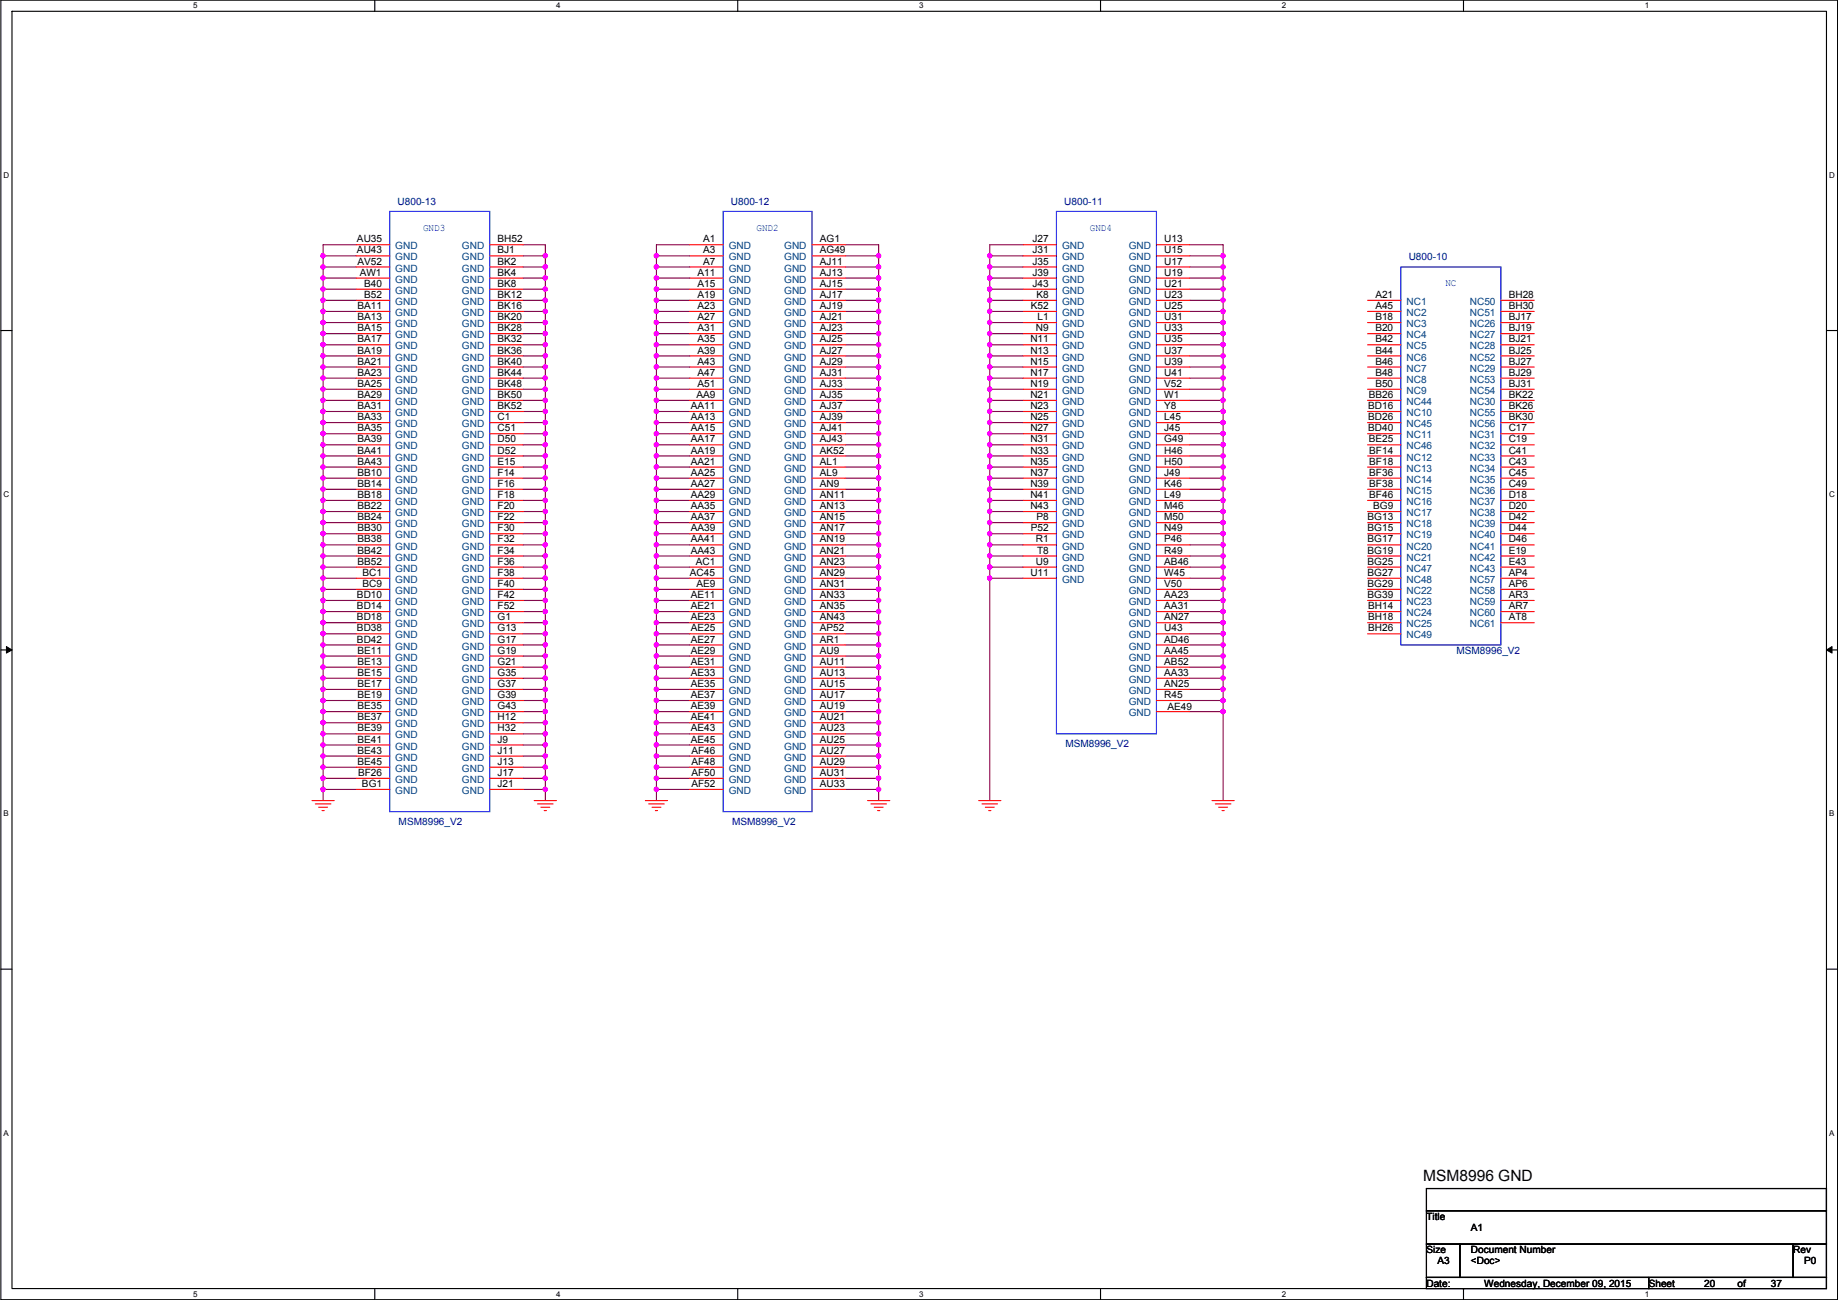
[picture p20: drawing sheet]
<svg xmlns="http://www.w3.org/2000/svg" width="420mm" height="297mm" viewBox="0 0 420 297" stroke-linecap="round" stroke-linejoin="round" font-family="sans-serif">
<defs><g id="words">
<text font-size="3.6" x="325.3" y="269.9">MSM8996 GND</text>
<g font-size="2.3" fill="#000080">
<text x="90.9" y="46.8">U800-13</text>
<text x="167.1" y="46.8">U800-12</text>
<text x="243.3" y="46.8">U800-11</text>
<text x="322" y="59.5">U800-10</text>
<text x="332.9" y="149.4">MSM8996_V2</text>
<text x="243.5" y="170.8">MSM8996_V2</text>
<text x="91.1" y="188.6">MSM8996_V2</text>
<text x="167.3" y="188.6">MSM8996_V2</text>
</g>
<g font-size="2.3" fill="#00f">
<text x="96.7" y="52.7">GND3</text>
<text x="172.9" y="52.7">GND2</text>
<text x="249.1" y="52.7">GND4</text>
<text x="330.4" y="65.4">NC</text>
</g>
<g font-size="2.3">
<text x="81.6" y="55.4">AU35</text>
<text x="81.6" y="57.9">AU43</text>
<text x="113.7" y="55.4">BH52</text>
<text x="113.7" y="57.9">BJ1</text>
<text x="160.7" y="55.4">A1</text>
<text x="160.7" y="57.9">A3</text>
<text x="187.4" y="55.4">AG1</text>
<text x="187.4" y="57.9">AG49</text>
<text x="236" y="55.4">J27</text>
<text x="236" y="57.9">J31</text>
<text x="266.1" y="55.4">U13</text>
<text x="266.1" y="57.9">U15</text>
<text x="81.7" y="60.5">AV52</text>
<text x="82.2" y="63">AW1</text>
<text x="83.3" y="65.5">B40</text>
<text x="113.7" y="60.5">BK2</text>
<text x="113.7" y="63">BK4</text>
<text x="113.7" y="65.5">BK8</text>
<text x="159.5" y="63">A11</text>
<text x="159.5" y="65.5">A15</text>
<text x="160.7" y="60.5">A7</text>
<text x="187.4" y="60.5">AJ11</text>
<text x="187.4" y="63">AJ13</text>
<text x="187.4" y="65.5">AJ15</text>
<text x="236" y="60.5">J35</text>
<text x="236" y="63">J39</text>
<text x="236" y="65.5">J43</text>
<text x="266.1" y="60.5">U17</text>
<text x="266.1" y="63">U19</text>
<text x="266.1" y="65.5">U21</text>
<text x="81.7" y="70.6">BA11</text>
<text x="83.3" y="68.1">B52</text>
<text x="113.7" y="68.1">BK12</text>
<text x="113.7" y="70.6">BK16</text>
<text x="159.5" y="68.1">A19</text>
<text x="159.5" y="70.6">A23</text>
<text x="187.4" y="68.1">AJ17</text>
<text x="187.4" y="70.6">AJ19</text>
<text x="235.7" y="70.6">K52</text>
<text x="236.9" y="68.1">K8</text>
<text x="266.1" y="70.6">U25</text>
<text x="266.1" y="68.1">U23</text>
<text x="314.4" y="68.1">A21</text>
<text x="314.4" y="70.6">A45</text>
<text x="344.9" y="68.1">BH28</text>
<text x="344.9" y="70.6">BH30</text>
<text x="81.7" y="73.2">BA13</text>
<text x="81.7" y="75.7">BA15</text>
<text x="113.7" y="73.2">BK20</text>
<text x="113.7" y="75.7">BK28</text>
<text x="159.5" y="73.2">A27</text>
<text x="159.5" y="75.7">A31</text>
<text x="187.4" y="73.2">AJ21</text>
<text x="187.4" y="75.7">AJ23</text>
<text x="236.8" y="75.7">N9</text>
<text x="237.2" y="73.2">L1</text>
<text x="266.1" y="73.2">U31</text>
<text x="266.1" y="75.7">U33</text>
<text x="314.4" y="73.2">B18</text>
<text x="314.4" y="75.7">B20</text>
<text x="344.9" y="73.2">BJ17</text>
<text x="344.9" y="75.7">BJ19</text>
<text x="81.7" y="78.2">BA17</text>
<text x="81.7" y="80.8">BA19</text>
<text x="81.7" y="83.3">BA21</text>
<text x="113.7" y="78.2">BK32</text>
<text x="113.7" y="80.8">BK36</text>
<text x="113.7" y="83.3">BK40</text>
<text x="159.5" y="78.2">A35</text>
<text x="159.5" y="80.8">A39</text>
<text x="159.5" y="83.3">A43</text>
<text x="187.4" y="78.2">AJ25</text>
<text x="187.4" y="80.8">AJ27</text>
<text x="187.4" y="83.3">AJ29</text>
<text x="235.5" y="78.2">N11</text>
<text x="235.5" y="80.8">N13</text>
<text x="235.5" y="83.3">N15</text>
<text x="266.1" y="78.2">U35</text>
<text x="266.1" y="80.8">U37</text>
<text x="266.1" y="83.3">U39</text>
<text x="314.4" y="78.2">B42</text>
<text x="314.4" y="80.8">B44</text>
<text x="314.4" y="83.3">B46</text>
<text x="344.9" y="78.2">BJ21</text>
<text x="344.9" y="83.3">BJ27</text>
<text x="344.9" y="80.8">BJ25</text>
<text x="81.7" y="85.9">BA23</text>
<text x="81.7" y="88.4">BA25</text>
<text x="113.7" y="85.9">BK44</text>
<text x="113.7" y="88.4">BK48</text>
<text x="159.5" y="85.9">A47</text>
<text x="159.5" y="88.4">A51</text>
<text x="187.4" y="88.4">AJ33</text>
<text x="187.4" y="85.9">AJ31</text>
<text x="235.5" y="85.9">N17</text>
<text x="235.5" y="88.4">N19</text>
<text x="266.1" y="85.9">U41</text>
<text x="266.1" y="88.4">V52</text>
<text x="314.4" y="85.9">B48</text>
<text x="314.4" y="88.4">B50</text>
<text x="344.9" y="85.9">BJ29</text>
<text x="344.9" y="88.4">BJ31</text>
<text x="81.7" y="90.9">BA29</text>
<text x="81.7" y="93.5">BA31</text>
<text x="113.7" y="90.9">BK50</text>
<text x="113.7" y="93.5">BK52</text>
<text x="157.9" y="93.5">AA11</text>
<text x="159.2" y="90.9">AA9</text>
<text x="187.4" y="90.9">AJ35</text>
<text x="187.4" y="93.5">AJ37</text>
<text x="235.5" y="90.9">N21</text>
<text x="235.5" y="93.5">N23</text>
<text x="266.1" y="90.9">W1</text>
<text x="266.1" y="93.5">Y8</text>
<text x="312.7" y="93.5">BD16</text>
<text x="312.9" y="90.9">BB26</text>
<text x="344.9" y="90.9">BK22</text>
<text x="344.9" y="93.5">BK26</text>
<text x="81.7" y="98.6">BA35</text>
<text x="81.7" y="101.1">BA39</text>
<text x="81.7" y="96">BA33</text>
<text x="113.7" y="96">C1</text>
<text x="113.7" y="98.6">C51</text>
<text x="113.7" y="101.1">D50</text>
<text x="157.9" y="96">AA13</text>
<text x="157.9" y="98.6">AA15</text>
<text x="157.9" y="101.1">AA17</text>
<text x="187.4" y="96">AJ39</text>
<text x="187.4" y="98.6">AJ41</text>
<text x="187.4" y="101.1">AJ43</text>
<text x="235.5" y="96">N25</text>
<text x="235.5" y="98.6">N27</text>
<text x="235.5" y="101.1">N31</text>
<text x="266.1" y="98.6">J45</text>
<text x="266.1" y="96">L45</text>
<text x="266.1" y="101.1">G49</text>
<text x="312.7" y="98.6">BD40</text>
<text x="312.7" y="96">BD26</text>
<text x="312.9" y="101.1">BE25</text>
<text x="344.9" y="98.6">C17</text>
<text x="344.9" y="101.1">C19</text>
<text x="344.9" y="96">BK30</text>
<text x="81.7" y="103.6">BA41</text>
<text x="81.7" y="106.2">BA43</text>
<text x="113.7" y="103.6">D52</text>
<text x="113.7" y="106.2">E15</text>
<text x="157.9" y="103.6">AA19</text>
<text x="157.9" y="106.2">AA21</text>
<text x="187.4" y="103.6">AK52</text>
<text x="187.4" y="106.2">AL1</text>
<text x="235.5" y="103.6">N33</text>
<text x="235.5" y="106.2">N35</text>
<text x="266.1" y="103.6">H46</text>
<text x="266.1" y="106.2">H50</text>
<text x="313" y="103.6">BF14</text>
<text x="313" y="106.2">BF18</text>
<text x="344.9" y="103.6">C41</text>
<text x="344.9" y="106.2">C43</text>
<text x="81.7" y="108.7">BB10</text>
<text x="81.7" y="111.3">BB14</text>
<text x="81.7" y="113.8">BB18</text>
<text x="113.7" y="108.7">F14</text>
<text x="113.7" y="111.3">F16</text>
<text x="113.7" y="113.8">F18</text>
<text x="157.9" y="108.7">AA25</text>
<text x="157.9" y="113.8">AA29</text>
<text x="157.9" y="111.3">AA27</text>
<text x="187.4" y="113.8">AN11</text>
<text x="187.4" y="108.7">AL9</text>
<text x="187.4" y="111.3">AN9</text>
<text x="235.5" y="108.7">N37</text>
<text x="235.5" y="111.3">N39</text>
<text x="235.5" y="113.8">N41</text>
<text x="266.1" y="108.7">J49</text>
<text x="266.1" y="111.3">K46</text>
<text x="266.1" y="113.8">L49</text>
<text x="313" y="108.7">BF36</text>
<text x="313" y="111.3">BF38</text>
<text x="313" y="113.8">BF46</text>
<text x="344.9" y="108.7">C45</text>
<text x="344.9" y="111.3">C49</text>
<text x="344.9" y="113.8">D18</text>
<text x="81.7" y="116.3">BB22</text>
<text x="81.7" y="118.9">BB24</text>
<text x="113.7" y="116.3">F20</text>
<text x="113.7" y="118.9">F22</text>
<text x="157.9" y="116.3">AA35</text>
<text x="157.9" y="118.9">AA37</text>
<text x="187.4" y="116.3">AN13</text>
<text x="187.4" y="118.9">AN15</text>
<text x="235.5" y="116.3">N43</text>
<text x="236.9" y="118.9">P8</text>
<text x="266.1" y="116.3">M46</text>
<text x="266.1" y="118.9">M50</text>
<text x="312.6" y="118.9">BG13</text>
<text x="313.9" y="116.3">BG9</text>
<text x="344.9" y="116.3">D20</text>
<text x="344.9" y="118.9">D42</text>
<text x="81.7" y="124">BB38</text>
<text x="81.7" y="121.4">BB30</text>
<text x="113.7" y="124">F32</text>
<text x="113.7" y="121.4">F30</text>
<text x="157.9" y="121.4">AA39</text>
<text x="157.9" y="124">AA41</text>
<text x="187.4" y="121.4">AN17</text>
<text x="187.4" y="124">AN19</text>
<text x="235.7" y="121.4">P52</text>
<text x="236.8" y="124">R1</text>
<text x="266.1" y="121.4">N49</text>
<text x="266.1" y="124">P46</text>
<text x="312.6" y="121.4">BG15</text>
<text x="312.6" y="124">BG17</text>
<text x="344.9" y="121.4">D44</text>
<text x="344.9" y="124">D46</text>
<text x="81.7" y="126.5">BB42</text>
<text x="81.7" y="129">BB52</text>
<text x="82.9" y="131.6">BC1</text>
<text x="113.7" y="126.5">F34</text>
<text x="113.7" y="129">F36</text>
<text x="113.7" y="131.6">F38</text>
<text x="157.7" y="131.7">AC45</text>
<text x="157.9" y="126.5">AA43</text>
<text x="159.1" y="129">AC1</text>
<text x="187.4" y="126.5">AN21</text>
<text x="187.4" y="129">AN23</text>
<text x="187.4" y="131.6">AN29</text>
<text x="235.5" y="131.6">U11</text>
<text x="236.8" y="129">U9</text>
<text x="237.1" y="126.5">T8</text>
<text x="266.1" y="126.5">R49</text>
<text x="266.1" y="129">AB46</text>
<text x="266.1" y="131.6">W45</text>
<text x="312.6" y="126.5">BG19</text>
<text x="312.6" y="129">BG25</text>
<text x="312.6" y="131.6">BG27</text>
<text x="344.9" y="126.5">E19</text>
<text x="344.9" y="129">E43</text>
<text x="344.9" y="131.6">AP4</text>
<text x="81.6" y="136.7">BD10</text>
<text x="82.9" y="134.1">BC9</text>
<text x="113.7" y="134.1">F40</text>
<text x="113.7" y="136.7">F42</text>
<text x="157.9" y="136.7">AE11</text>
<text x="159.2" y="134.1">AE9</text>
<text x="187.4" y="134.1">AN31</text>
<text x="187.4" y="136.7">AN33</text>
<text x="266.1" y="136.7">AA23</text>
<text x="266.1" y="134.1">V50</text>
<text x="312.6" y="134.1">BG29</text>
<text x="312.6" y="136.7">BG39</text>
<text x="344.9" y="134.1">AP6</text>
<text x="344.9" y="136.7">AR3</text>
<text x="81.6" y="139.2">BD14</text>
<text x="81.6" y="141.7">BD18</text>
<text x="113.7" y="139.2">F52</text>
<text x="113.7" y="141.7">G1</text>
<text x="157.9" y="139.2">AE21</text>
<text x="157.9" y="141.7">AE23</text>
<text x="187.4" y="139.2">AN35</text>
<text x="187.4" y="141.7">AN43</text>
<text x="266.1" y="139.2">AA31</text>
<text x="266.1" y="141.7">AN27</text>
<text x="312.7" y="139.2">BH14</text>
<text x="312.7" y="141.7">BH18</text>
<text x="344.9" y="139.2">AR7</text>
<text x="344.9" y="141.7">AT8</text>
<text x="81.6" y="144.3">BD38</text>
<text x="81.6" y="146.8">BD42</text>
<text x="81.7" y="149.4">BE11</text>
<text x="113.7" y="144.3">G13</text>
<text x="113.7" y="146.8">G17</text>
<text x="113.7" y="149.4">G19</text>
<text x="157.9" y="144.3">AE25</text>
<text x="157.9" y="146.8">AE27</text>
<text x="157.9" y="149.4">AE29</text>
<text x="187.4" y="144.3">AP52</text>
<text x="187.4" y="146.8">AR1</text>
<text x="187.4" y="149.4">AU9</text>
<text x="266.1" y="144.3">U43</text>
<text x="266.1" y="146.8">AD46</text>
<text x="266.1" y="149.4">AA45</text>
<text x="312.7" y="144.3">BH26</text>
<text x="81.7" y="151.9">BE13</text>
<text x="81.7" y="154.4">BE15</text>
<text x="113.7" y="151.9">G21</text>
<text x="113.7" y="154.4">G35</text>
<text x="157.9" y="151.9">AE31</text>
<text x="157.9" y="154.4">AE33</text>
<text x="187.4" y="151.9">AU11</text>
<text x="187.4" y="154.4">AU13</text>
<text x="266.1" y="154.4">AA33</text>
<text x="266.1" y="151.9">AB52</text>
<text x="81.7" y="157">BE17</text>
<text x="81.7" y="159.5">BE19</text>
<text x="113.7" y="157">G37</text>
<text x="113.7" y="159.5">G39</text>
<text x="157.9" y="157">AE35</text>
<text x="157.9" y="159.5">AE37</text>
<text x="187.4" y="157">AU15</text>
<text x="187.4" y="159.5">AU17</text>
<text x="266.1" y="157">AN25</text>
<text x="266.1" y="159.5">R45</text>
<text x="81.7" y="162.1">BE35</text>
<text x="81.7" y="164.6">BE37</text>
<text x="81.7" y="167.1">BE39</text>
<text x="113.7" y="162.1">G43</text>
<text x="113.7" y="164.6">H12</text>
<text x="113.7" y="167.1">H32</text>
<text x="157.9" y="162.1">AE39</text>
<text x="157.9" y="164.6">AE41</text>
<text x="157.9" y="167.1">AE43</text>
<text x="187.4" y="162.1">AU19</text>
<text x="187.4" y="164.6">AU21</text>
<text x="187.4" y="167.1">AU23</text>
<text x="266.9" y="162.1">AE49</text>
<text x="81.7" y="169.7">BE41</text>
<text x="81.7" y="172.2">BE43</text>
<text x="113.7" y="169.7">J9</text>
<text x="113.7" y="172.2">J11</text>
<text x="157.9" y="169.7">AE45</text>
<text x="158.1" y="172.2">AF46</text>
<text x="187.4" y="169.7">AU25</text>
<text x="187.4" y="172.2">AU27</text>
<text x="81.7" y="174.8">BE45</text>
<text x="81.9" y="177.3">BF26</text>
<text x="82.8" y="179.8">BG1</text>
<text x="113.7" y="177.3">J17</text>
<text x="113.7" y="179.8">J21</text>
<text x="113.7" y="174.8">J13</text>
<text x="158.1" y="174.8">AF48</text>
<text x="158.1" y="177.3">AF50</text>
<text x="158.1" y="179.8">AF52</text>
<text x="187.4" y="174.8">AU29</text>
<text x="187.4" y="177.3">AU31</text>
<text x="187.4" y="179.8">AU33</text>
<text x="326.1" y="278.7">Title</text>
<text x="336.2" y="281.3">A1</text>
<text x="326.1" y="286.3">Size</text>
<text x="336.2" y="286.3">Document Number</text>
<text x="409.9" y="286.3">Rev</text>
<text x="326.1" y="294">Date:</text>
<text x="328.6" y="288.9">A3</text>
<text x="336.2" y="288.9">&lt;Doc&gt;</text>
<text x="339.3" y="294">Wednesday, December 09, 2015</text>
<text x="376.9" y="294">Sheet</text>
<text x="389.6" y="294">20</text>
<text x="397.2" y="294">of</text>
<text x="404.8" y="294">37</text>
<text x="412.4" y="288.9">P0</text>
</g>
<g font-size="2.3" fill="#004080">
<text x="90.4" y="57">GND</text>
<text x="90.4" y="59.5">GND</text>
<text x="105.6" y="57">GND</text>
<text x="105.6" y="59.5">GND</text>
<text x="166.6" y="57">GND</text>
<text x="166.6" y="59.5">GND</text>
<text x="179.3" y="57">GND</text>
<text x="179.3" y="59.5">GND</text>
<text x="242.8" y="57">GND</text>
<text x="242.8" y="59.5">GND</text>
<text x="258" y="57">GND</text>
<text x="258" y="59.5">GND</text>
<text x="90.4" y="64.6">GND</text>
<text x="90.4" y="62.1">GND</text>
<text x="105.6" y="62.1">GND</text>
<text x="105.6" y="64.6">GND</text>
<text x="166.6" y="62.1">GND</text>
<text x="166.6" y="64.6">GND</text>
<text x="179.3" y="62.1">GND</text>
<text x="179.3" y="64.6">GND</text>
<text x="242.8" y="62.1">GND</text>
<text x="242.8" y="64.6">GND</text>
<text x="258" y="62.1">GND</text>
<text x="258" y="64.6">GND</text>
<text x="90.4" y="67.1">GND</text>
<text x="90.4" y="69.7">GND</text>
<text x="105.6" y="67.1">GND</text>
<text x="105.6" y="69.7">GND</text>
<text x="166.6" y="67.1">GND</text>
<text x="166.6" y="69.7">GND</text>
<text x="179.3" y="67.1">GND</text>
<text x="179.3" y="69.7">GND</text>
<text x="242.8" y="67.1">GND</text>
<text x="242.8" y="69.7">GND</text>
<text x="258" y="67.1">GND</text>
<text x="258" y="69.7">GND</text>
<text x="321.5" y="69.7">NC1</text>
<text x="336" y="69.7">NC50</text>
<text x="90.4" y="72.2">GND</text>
<text x="90.4" y="74.8">GND</text>
<text x="90.4" y="77.3">GND</text>
<text x="105.6" y="72.2">GND</text>
<text x="105.6" y="74.8">GND</text>
<text x="105.6" y="77.3">GND</text>
<text x="166.6" y="72.2">GND</text>
<text x="166.6" y="74.8">GND</text>
<text x="166.6" y="77.3">GND</text>
<text x="179.3" y="72.2">GND</text>
<text x="179.3" y="74.8">GND</text>
<text x="179.3" y="77.3">GND</text>
<text x="242.8" y="72.2">GND</text>
<text x="242.8" y="74.8">GND</text>
<text x="242.8" y="77.3">GND</text>
<text x="258" y="72.2">GND</text>
<text x="258" y="74.8">GND</text>
<text x="258" y="77.3">GND</text>
<text x="321.5" y="72.2">NC2</text>
<text x="321.5" y="74.8">NC3</text>
<text x="321.5" y="77.3">NC4</text>
<text x="336" y="74.8">NC26</text>
<text x="336" y="77.3">NC27</text>
<text x="336" y="72.2">NC51</text>
<text x="90.4" y="79.8">GND</text>
<text x="90.4" y="82.4">GND</text>
<text x="105.6" y="79.8">GND</text>
<text x="105.6" y="82.4">GND</text>
<text x="166.6" y="79.8">GND</text>
<text x="166.6" y="82.4">GND</text>
<text x="179.3" y="79.8">GND</text>
<text x="179.3" y="82.4">GND</text>
<text x="242.8" y="79.8">GND</text>
<text x="242.8" y="82.4">GND</text>
<text x="258" y="79.8">GND</text>
<text x="258" y="82.4">GND</text>
<text x="321.5" y="79.8">NC5</text>
<text x="321.5" y="82.4">NC6</text>
<text x="336" y="79.8">NC28</text>
<text x="336" y="82.4">NC52</text>
<text x="90.4" y="87.5">GND</text>
<text x="90.4" y="84.9">GND</text>
<text x="105.6" y="84.9">GND</text>
<text x="105.6" y="87.5">GND</text>
<text x="166.6" y="84.9">GND</text>
<text x="166.6" y="87.5">GND</text>
<text x="179.3" y="87.5">GND</text>
<text x="179.3" y="84.9">GND</text>
<text x="242.8" y="87.5">GND</text>
<text x="242.8" y="84.9">GND</text>
<text x="258" y="84.9">GND</text>
<text x="258" y="87.5">GND</text>
<text x="321.5" y="84.9">NC7</text>
<text x="321.5" y="87.5">NC8</text>
<text x="336" y="84.9">NC29</text>
<text x="336" y="87.5">NC53</text>
<text x="90.4" y="90">GND</text>
<text x="90.4" y="92.5">GND</text>
<text x="90.4" y="95.1">GND</text>
<text x="105.6" y="90">GND</text>
<text x="105.6" y="92.5">GND</text>
<text x="105.6" y="95.1">GND</text>
<text x="166.6" y="90">GND</text>
<text x="166.6" y="92.5">GND</text>
<text x="166.6" y="95.1">GND</text>
<text x="179.3" y="90">GND</text>
<text x="179.3" y="92.5">GND</text>
<text x="179.3" y="95.1">GND</text>
<text x="242.8" y="90">GND</text>
<text x="242.8" y="92.5">GND</text>
<text x="242.8" y="95.1">GND</text>
<text x="258" y="90">GND</text>
<text x="258" y="92.5">GND</text>
<text x="258" y="95.1">GND</text>
<text x="321.5" y="90">NC9</text>
<text x="321.5" y="95.1">NC10</text>
<text x="321.5" y="92.5">NC44</text>
<text x="336" y="92.5">NC30</text>
<text x="336" y="90">NC54</text>
<text x="336" y="95.1">NC55</text>
<text x="90.4" y="100.2">GND</text>
<text x="90.4" y="97.6">GND</text>
<text x="105.6" y="97.6">GND</text>
<text x="105.6" y="100.2">GND</text>
<text x="166.6" y="97.6">GND</text>
<text x="166.6" y="100.2">GND</text>
<text x="179.3" y="97.6">GND</text>
<text x="179.3" y="100.2">GND</text>
<text x="242.8" y="97.6">GND</text>
<text x="242.8" y="100.2">GND</text>
<text x="258" y="100.2">GND</text>
<text x="258" y="97.6">GND</text>
<text x="321.5" y="100.2">NC11</text>
<text x="321.5" y="97.6">NC45</text>
<text x="336" y="100.2">NC31</text>
<text x="336" y="97.6">NC56</text>
<text x="90.4" y="102.7">GND</text>
<text x="90.4" y="105.2">GND</text>
<text x="90.4" y="107.8">GND</text>
<text x="105.6" y="102.7">GND</text>
<text x="105.6" y="105.2">GND</text>
<text x="105.6" y="107.8">GND</text>
<text x="166.6" y="102.7">GND</text>
<text x="166.6" y="105.2">GND</text>
<text x="166.6" y="107.8">GND</text>
<text x="179.3" y="102.7">GND</text>
<text x="179.3" y="105.2">GND</text>
<text x="179.3" y="107.8">GND</text>
<text x="242.8" y="102.7">GND</text>
<text x="242.8" y="105.2">GND</text>
<text x="242.8" y="107.8">GND</text>
<text x="258" y="102.7">GND</text>
<text x="258" y="105.2">GND</text>
<text x="258" y="107.8">GND</text>
<text x="321.5" y="105.2">NC12</text>
<text x="321.5" y="107.8">NC13</text>
<text x="321.5" y="102.7">NC46</text>
<text x="336" y="102.7">NC32</text>
<text x="336" y="105.2">NC33</text>
<text x="336" y="107.8">NC34</text>
<text x="90.4" y="110.3">GND</text>
<text x="90.4" y="112.9">GND</text>
<text x="105.6" y="110.3">GND</text>
<text x="105.6" y="112.9">GND</text>
<text x="166.6" y="110.3">GND</text>
<text x="166.6" y="112.9">GND</text>
<text x="179.3" y="110.3">GND</text>
<text x="179.3" y="112.9">GND</text>
<text x="242.8" y="110.3">GND</text>
<text x="242.8" y="112.9">GND</text>
<text x="258" y="110.3">GND</text>
<text x="258" y="112.9">GND</text>
<text x="321.5" y="110.3">NC14</text>
<text x="321.5" y="112.9">NC15</text>
<text x="336" y="110.3">NC35</text>
<text x="336" y="112.9">NC36</text>
<text x="90.4" y="115.4">GND</text>
<text x="90.4" y="117.9">GND</text>
<text x="105.6" y="115.4">GND</text>
<text x="105.6" y="117.9">GND</text>
<text x="166.6" y="115.4">GND</text>
<text x="166.6" y="117.9">GND</text>
<text x="179.3" y="115.4">GND</text>
<text x="179.3" y="117.9">GND</text>
<text x="242.8" y="115.4">GND</text>
<text x="242.8" y="117.9">GND</text>
<text x="258" y="115.4">GND</text>
<text x="258" y="117.9">GND</text>
<text x="321.5" y="115.4">NC16</text>
<text x="321.5" y="117.9">NC17</text>
<text x="336" y="115.4">NC37</text>
<text x="336" y="117.9">NC38</text>
<text x="90.4" y="125.6">GND</text>
<text x="90.4" y="120.5">GND</text>
<text x="90.4" y="123">GND</text>
<text x="105.6" y="120.5">GND</text>
<text x="105.6" y="125.6">GND</text>
<text x="105.6" y="123">GND</text>
<text x="166.6" y="120.5">GND</text>
<text x="166.6" y="123">GND</text>
<text x="166.6" y="125.6">GND</text>
<text x="179.3" y="120.5">GND</text>
<text x="179.3" y="123">GND</text>
<text x="179.3" y="125.6">GND</text>
<text x="242.8" y="123">GND</text>
<text x="242.8" y="125.6">GND</text>
<text x="242.8" y="120.5">GND</text>
<text x="258" y="120.5">GND</text>
<text x="258" y="123">GND</text>
<text x="258" y="125.6">GND</text>
<text x="321.5" y="120.5">NC18</text>
<text x="321.5" y="123">NC19</text>
<text x="321.5" y="125.6">NC20</text>
<text x="336" y="120.5">NC39</text>
<text x="336" y="123">NC40</text>
<text x="336" y="125.6">NC41</text>
<text x="90.4" y="128.1">GND</text>
<text x="90.4" y="130.6">GND</text>
<text x="105.6" y="128.1">GND</text>
<text x="105.6" y="130.6">GND</text>
<text x="166.6" y="128.1">GND</text>
<text x="166.6" y="130.6">GND</text>
<text x="179.3" y="128.1">GND</text>
<text x="179.3" y="130.6">GND</text>
<text x="242.8" y="128.1">GND</text>
<text x="242.8" y="130.6">GND</text>
<text x="258" y="128.1">GND</text>
<text x="258" y="130.6">GND</text>
<text x="321.5" y="128.1">NC21</text>
<text x="321.5" y="130.6">NC47</text>
<text x="336" y="128.1">NC42</text>
<text x="336" y="130.6">NC43</text>
<text x="90.4" y="133.2">GND</text>
<text x="90.4" y="135.7">GND</text>
<text x="105.6" y="133.2">GND</text>
<text x="105.6" y="135.7">GND</text>
<text x="166.6" y="135.7">GND</text>
<text x="166.6" y="133.2">GND</text>
<text x="179.3" y="133.2">GND</text>
<text x="179.3" y="135.7">GND</text>
<text x="242.8" y="133.2">GND</text>
<text x="258" y="133.2">GND</text>
<text x="258" y="135.7">GND</text>
<text x="321.5" y="135.7">NC22</text>
<text x="321.5" y="133.2">NC48</text>
<text x="336" y="133.2">NC57</text>
<text x="336" y="135.7">NC58</text>
<text x="90.4" y="138.3">GND</text>
<text x="90.4" y="140.8">GND</text>
<text x="90.4" y="143.3">GND</text>
<text x="105.6" y="138.3">GND</text>
<text x="105.6" y="140.8">GND</text>
<text x="105.6" y="143.3">GND</text>
<text x="166.6" y="138.3">GND</text>
<text x="166.6" y="140.8">GND</text>
<text x="166.6" y="143.3">GND</text>
<text x="179.3" y="138.3">GND</text>
<text x="179.3" y="140.8">GND</text>
<text x="179.3" y="143.3">GND</text>
<text x="258" y="138.3">GND</text>
<text x="258" y="140.8">GND</text>
<text x="258" y="143.3">GND</text>
<text x="321.5" y="138.3">NC23</text>
<text x="321.5" y="140.8">NC24</text>
<text x="321.5" y="143.3">NC25</text>
<text x="336" y="138.3">NC59</text>
<text x="336" y="140.8">NC60</text>
<text x="336" y="143.3">NC61</text>
<text x="90.4" y="145.9">GND</text>
<text x="90.4" y="148.4">GND</text>
<text x="105.6" y="145.9">GND</text>
<text x="105.6" y="148.4">GND</text>
<text x="166.6" y="145.9">GND</text>
<text x="166.6" y="148.4">GND</text>
<text x="179.3" y="145.9">GND</text>
<text x="179.3" y="148.4">GND</text>
<text x="258" y="145.9">GND</text>
<text x="258" y="148.4">GND</text>
<text x="321.5" y="145.9">NC49</text>
<text x="90.4" y="151">GND</text>
<text x="90.4" y="153.5">GND</text>
<text x="105.6" y="151">GND</text>
<text x="105.6" y="153.5">GND</text>
<text x="166.6" y="151">GND</text>
<text x="166.6" y="153.5">GND</text>
<text x="179.3" y="153.5">GND</text>
<text x="179.3" y="151">GND</text>
<text x="258" y="153.5">GND</text>
<text x="258" y="151">GND</text>
<text x="90.4" y="156">GND</text>
<text x="90.4" y="158.6">GND</text>
<text x="90.4" y="161.1">GND</text>
<text x="105.6" y="156">GND</text>
<text x="105.6" y="158.6">GND</text>
<text x="105.6" y="161.1">GND</text>
<text x="166.6" y="156">GND</text>
<text x="166.6" y="158.6">GND</text>
<text x="166.6" y="161.1">GND</text>
<text x="179.3" y="156">GND</text>
<text x="179.3" y="158.6">GND</text>
<text x="179.3" y="161.1">GND</text>
<text x="258" y="156">GND</text>
<text x="258" y="158.6">GND</text>
<text x="258" y="161.1">GND</text>
<text x="90.4" y="163.7">GND</text>
<text x="90.4" y="166.2">GND</text>
<text x="105.6" y="163.7">GND</text>
<text x="105.6" y="166.2">GND</text>
<text x="166.6" y="163.7">GND</text>
<text x="166.6" y="166.2">GND</text>
<text x="179.3" y="163.7">GND</text>
<text x="179.3" y="166.2">GND</text>
<text x="258" y="163.7">GND</text>
<text x="90.4" y="168.7">GND</text>
<text x="90.4" y="171.3">GND</text>
<text x="90.4" y="173.8">GND</text>
<text x="105.6" y="168.7">GND</text>
<text x="105.6" y="171.3">GND</text>
<text x="105.6" y="173.8">GND</text>
<text x="166.6" y="168.7">GND</text>
<text x="166.6" y="173.8">GND</text>
<text x="166.6" y="171.3">GND</text>
<text x="179.3" y="168.7">GND</text>
<text x="179.3" y="171.3">GND</text>
<text x="179.3" y="173.8">GND</text>
<text x="90.4" y="176.4">GND</text>
<text x="90.4" y="178.9">GND</text>
<text x="105.6" y="178.9">GND</text>
<text x="105.6" y="176.4">GND</text>
<text x="166.6" y="176.4">GND</text>
<text x="166.6" y="178.9">GND</text>
<text x="179.3" y="176.4">GND</text>
<text x="179.3" y="178.9">GND</text>
<text x="90.4" y="181.4">GND</text>
<text x="105.6" y="181.4">GND</text>
<text x="166.6" y="181.4">GND</text>
<text x="179.3" y="181.4">GND</text>
</g>
<g font-size="1.8">
<text x="44.2" y="1.9">5</text>
<text x="127.1" y="1.9">4</text>
<text x="210.1" y="1.9">3</text>
<text x="293" y="1.9">2</text>
<text x="376" y="1.9">1</text>
<text x=".8" y="40.6">D</text>
<text x="418.2" y="40.6">D</text>
<text x=".8" y="113.6">C</text>
<text x="418.2" y="113.6">C</text>
<text x=".8" y="186.6">B</text>
<text x="418.2" y="186.6">B</text>
<text x=".8" y="259.5">A</text>
<text x="418.2" y="259.5">A</text>
<text x="44.2" y="296.3">5</text>
<text x="127.1" y="296.3">4</text>
<text x="210.1" y="296.3">3</text>
<text x="293" y="296.3">2</text>
<text x="376" y="296.3">1</text>
</g>
</g></defs>
<path d="M.2 0h419.9v297h-419.9zM2.7 2.6h414.8v291.8h-414.8z" fill="none" stroke="#000" stroke-width=".25"/>
<g fill="#fff">
<path d="M44.2 .3h1v2h-1z"/>
<path d="M44.2 294.7h1v2h-1z"/>
</g>
<path d="M85.7 0v2.6M85.7 294.4v2.6" fill="none" stroke="#000" stroke-width=".25"/>
<g fill="#fff">
<path d="M127.1 .3h1v2h-1z"/>
<path d="M127.1 294.7h1v2h-1z"/>
</g>
<path d="M168.6 0v2.6M168.6 294.4v2.6" fill="none" stroke="#000" stroke-width=".25"/>
<g fill="#fff">
<path d="M210.1 .3h1v2h-1z"/>
<path d="M210.1 294.7h1v2h-1z"/>
</g>
<path d="M251.6 0v2.6M251.6 294.4v2.6" fill="none" stroke="#000" stroke-width=".25"/>
<g fill="#fff">
<path d="M293 .3h1v2h-1z"/>
<path d="M293 294.7h1v2h-1z"/>
</g>
<path d="M334.5 0v2.6M334.5 294.4v2.6" fill="none" stroke="#000" stroke-width=".25"/>
<g fill="#fff">
<path d="M376 .3h1v2h-1z"/>
<path d="M376 294.7h1v2h-1z"/>
<path d="M.8 39h1.3v2h-1.3z"/>
<path d="M418.2 39h1.2v2h-1.2z"/>
<path d="M.8 112h1.3v2h-1.3z"/>
<path d="M418.2 112h1.2v2h-1.2z"/>
</g>
<path d="M.2 75.5h2.5M417.5 75.5h2.6" fill="none" stroke="#000" stroke-width=".25"/>
<g fill="#fff">
<path d="M.8 185h1.2v1.9h-1.2z"/>
<path d="M418.2 185h1.1v1.9h-1.1z"/>
</g>
<path d="M.2 148.5h2.5M417.5 148.5h2.6" fill="none" stroke="#000" stroke-width=".25"/>
<path d="M1.5 147.7l1.2 .8-1.2 .7zM417.5 148.5l1.3-.8v1.5z" fill="#000"/>
<path d="M1.5 147.7l1.2 .8-1.2 .7zM417.5 148.5l1.3-.8v1.5z" fill="none" stroke="#000" stroke-width=".23"/>
<g fill="#fff">
<path d="M.8 257.9h1.2v2h-1.2z"/>
<path d="M418.2 257.9h1.1v2h-1.1z"/>
</g>
<path d="M.2 221.4h2.5M417.5 221.4h2.6" fill="none" stroke="#000" stroke-width=".25"/>
<path d="M81.5 55.9h-7.6v2.6M73.9 83.9h7.6" fill="none" stroke="#800040" stroke-width=".25"/>
<circle cx="73.8" cy="83.8" r=".49" fill="#f0f"/>
<circle cx="73.8" cy="83.8" r=".49" fill="none" stroke="#f0f" stroke-width=".25"/>
<path d="M73.9 58.5h7.6" fill="none" stroke="#800040" stroke-width=".25"/>
<circle cx="73.8" cy="58.4" r=".49" fill="#f0f"/>
<circle cx="73.8" cy="58.4" r=".49" fill="none" stroke="#f0f" stroke-width=".25"/>
<path d="M73.9 58.5v2.5h7.6" fill="none" stroke="#800040" stroke-width=".25"/>
<circle cx="73.8" cy="61" r=".49" fill="#f0f"/>
<circle cx="73.8" cy="61" r=".49" fill="none" stroke="#f0f" stroke-width=".25"/>
<path d="M73.9 61v2.5h7.6" fill="none" stroke="#800040" stroke-width=".25"/>
<circle cx="73.8" cy="63.5" r=".49" fill="#f0f"/>
<circle cx="73.8" cy="63.5" r=".49" fill="none" stroke="#f0f" stroke-width=".25"/>
<path d="M73.9 63.5v2.6h7.6" fill="none" stroke="#800040" stroke-width=".25"/>
<circle cx="73.8" cy="66.1" r=".49" fill="#f0f"/>
<circle cx="73.8" cy="66.1" r=".49" fill="none" stroke="#f0f" stroke-width=".25"/>
<path d="M73.9 66.1v2.5h7.6" fill="none" stroke="#800040" stroke-width=".25"/>
<circle cx="73.8" cy="68.6" r=".49" fill="#f0f"/>
<circle cx="73.8" cy="68.6" r=".49" fill="none" stroke="#f0f" stroke-width=".25"/>
<path d="M73.9 68.6v2.6h7.6" fill="none" stroke="#800040" stroke-width=".25"/>
<circle cx="73.8" cy="71.1" r=".49" fill="#f0f"/>
<circle cx="73.8" cy="71.1" r=".49" fill="none" stroke="#f0f" stroke-width=".25"/>
<path d="M73.9 71.2v2.5h7.6" fill="none" stroke="#800040" stroke-width=".25"/>
<circle cx="73.8" cy="73.7" r=".49" fill="#f0f"/>
<circle cx="73.8" cy="73.7" r=".49" fill="none" stroke="#f0f" stroke-width=".25"/>
<path d="M81.5 76.2h-7.6v2.6" fill="none" stroke="#800040" stroke-width=".25"/>
<circle cx="73.8" cy="78.8" r=".49" fill="#f0f"/>
<circle cx="73.8" cy="78.8" r=".49" fill="none" stroke="#f0f" stroke-width=".25"/>
<circle cx="73.8" cy="76.2" r=".49" fill="#f0f"/>
<circle cx="73.8" cy="76.2" r=".49" fill="none" stroke="#f0f" stroke-width=".25"/>
<path d="M73.9 73.7v2.5M81.5 78.8h-7.6v2.5h7.6" fill="none" stroke="#800040" stroke-width=".25"/>
<circle cx="73.8" cy="81.3" r=".49" fill="#f0f"/>
<circle cx="73.8" cy="81.3" r=".49" fill="none" stroke="#f0f" stroke-width=".25"/>
<path d="M73.9 81.3v2.6M73.9 86.4h7.6" fill="none" stroke="#800040" stroke-width=".25"/>
<circle cx="73.8" cy="86.4" r=".49" fill="#f0f"/>
<circle cx="73.8" cy="86.4" r=".49" fill="none" stroke="#f0f" stroke-width=".25"/>
<path d="M73.9 83.9v2.5M73.9 88.9h7.6" fill="none" stroke="#800040" stroke-width=".25"/>
<circle cx="73.8" cy="88.9" r=".49" fill="#f0f"/>
<circle cx="73.8" cy="88.9" r=".49" fill="none" stroke="#f0f" stroke-width=".25"/>
<path d="M73.9 86.4v2.5M73.9 91.5h7.6" fill="none" stroke="#800040" stroke-width=".25"/>
<circle cx="73.8" cy="91.5" r=".49" fill="#f0f"/>
<circle cx="73.8" cy="91.5" r=".49" fill="none" stroke="#f0f" stroke-width=".25"/>
<path d="M73.9 88.9v5.1h7.6M73.9 94v2.6h7.6" fill="none" stroke="#800040" stroke-width=".25"/>
<circle cx="73.8" cy="96.5" r=".49" fill="#f0f"/>
<circle cx="73.8" cy="96.5" r=".49" fill="none" stroke="#f0f" stroke-width=".25"/>
<circle cx="73.8" cy="94" r=".49" fill="#f0f"/>
<circle cx="73.8" cy="94" r=".49" fill="none" stroke="#f0f" stroke-width=".25"/>
<path d="M73.9 99.1h7.6" fill="none" stroke="#800040" stroke-width=".25"/>
<circle cx="73.8" cy="99.1" r=".49" fill="#f0f"/>
<circle cx="73.8" cy="99.1" r=".49" fill="none" stroke="#f0f" stroke-width=".25"/>
<path d="M73.9 96.6v2.5M73.9 101.6h7.6" fill="none" stroke="#800040" stroke-width=".25"/>
<circle cx="73.8" cy="101.6" r=".49" fill="#f0f"/>
<circle cx="73.8" cy="101.6" r=".49" fill="none" stroke="#f0f" stroke-width=".25"/>
<path d="M73.9 99.1v2.5M73.9 104.2h7.6" fill="none" stroke="#800040" stroke-width=".25"/>
<circle cx="73.8" cy="104.2" r=".49" fill="#f0f"/>
<circle cx="73.8" cy="104.2" r=".49" fill="none" stroke="#f0f" stroke-width=".25"/>
<path d="M73.9 101.6v2.6M73.9 106.7h7.6" fill="none" stroke="#800040" stroke-width=".25"/>
<circle cx="73.8" cy="106.7" r=".49" fill="#f0f"/>
<circle cx="73.8" cy="106.7" r=".49" fill="none" stroke="#f0f" stroke-width=".25"/>
<path d="M73.9 104.2v2.5M73.9 109.3h7.6" fill="none" stroke="#800040" stroke-width=".25"/>
<circle cx="73.8" cy="109.2" r=".49" fill="#f0f"/>
<circle cx="73.8" cy="109.2" r=".49" fill="none" stroke="#f0f" stroke-width=".25"/>
<path d="M73.9 106.7v5.1h7.6M73.9 111.8v2.5h7.6" fill="none" stroke="#800040" stroke-width=".25"/>
<circle cx="73.8" cy="114.3" r=".49" fill="#f0f"/>
<circle cx="73.8" cy="114.3" r=".49" fill="none" stroke="#f0f" stroke-width=".25"/>
<circle cx="73.8" cy="111.8" r=".49" fill="#f0f"/>
<circle cx="73.8" cy="111.8" r=".49" fill="none" stroke="#f0f" stroke-width=".25"/>
<path d="M73.9 116.9h7.6" fill="none" stroke="#800040" stroke-width=".25"/>
<circle cx="73.8" cy="116.9" r=".49" fill="#f0f"/>
<circle cx="73.8" cy="116.9" r=".49" fill="none" stroke="#f0f" stroke-width=".25"/>
<path d="M73.9 114.3v2.6M73.9 119.4h7.6" fill="none" stroke="#800040" stroke-width=".25"/>
<circle cx="73.8" cy="119.4" r=".49" fill="#f0f"/>
<circle cx="73.8" cy="119.4" r=".49" fill="none" stroke="#f0f" stroke-width=".25"/>
<path d="M73.9 116.9v2.5M73.9 122h7.6" fill="none" stroke="#800040" stroke-width=".25"/>
<circle cx="73.8" cy="121.9" r=".49" fill="#f0f"/>
<circle cx="73.8" cy="121.9" r=".49" fill="none" stroke="#f0f" stroke-width=".25"/>
<path d="M73.9 119.4v2.6M73.9 124.5h7.6" fill="none" stroke="#800040" stroke-width=".25"/>
<circle cx="73.8" cy="124.5" r=".49" fill="#f0f"/>
<circle cx="73.8" cy="124.5" r=".49" fill="none" stroke="#f0f" stroke-width=".25"/>
<path d="M73.9 122v2.5M73.9 127h7.6" fill="none" stroke="#800040" stroke-width=".25"/>
<circle cx="73.8" cy="127" r=".49" fill="#f0f"/>
<circle cx="73.8" cy="127" r=".49" fill="none" stroke="#f0f" stroke-width=".25"/>
<path d="M73.9 124.5v2.5M73.9 129.6h7.6" fill="none" stroke="#800040" stroke-width=".25"/>
<circle cx="73.8" cy="129.6" r=".49" fill="#f0f"/>
<circle cx="73.8" cy="129.6" r=".49" fill="none" stroke="#f0f" stroke-width=".25"/>
<path d="M73.9 127v2.6M73.9 132.1h7.6" fill="none" stroke="#800040" stroke-width=".25"/>
<circle cx="73.8" cy="132.1" r=".49" fill="#f0f"/>
<circle cx="73.8" cy="132.1" r=".49" fill="none" stroke="#f0f" stroke-width=".25"/>
<path d="M73.9 129.6v5.1h7.6" fill="none" stroke="#800040" stroke-width=".25"/>
<circle cx="73.8" cy="134.6" r=".49" fill="#f0f"/>
<circle cx="73.8" cy="134.6" r=".49" fill="none" stroke="#f0f" stroke-width=".25"/>
<path d="M73.9 137.2h7.6" fill="none" stroke="#800040" stroke-width=".25"/>
<circle cx="73.8" cy="137.2" r=".49" fill="#f0f"/>
<circle cx="73.8" cy="137.2" r=".49" fill="none" stroke="#f0f" stroke-width=".25"/>
<path d="M73.9 134.7v2.5M73.9 139.7h7.6" fill="none" stroke="#800040" stroke-width=".25"/>
<circle cx="73.8" cy="139.7" r=".49" fill="#f0f"/>
<circle cx="73.8" cy="139.7" r=".49" fill="none" stroke="#f0f" stroke-width=".25"/>
<path d="M73.9 137.2v2.5M73.9 142.3h7.6" fill="none" stroke="#800040" stroke-width=".25"/>
<circle cx="73.8" cy="142.3" r=".49" fill="#f0f"/>
<circle cx="73.8" cy="142.3" r=".49" fill="none" stroke="#f0f" stroke-width=".25"/>
<path d="M73.9 139.7v2.6M73.9 144.8h7.6" fill="none" stroke="#800040" stroke-width=".25"/>
<circle cx="73.8" cy="144.8" r=".49" fill="#f0f"/>
<circle cx="73.8" cy="144.8" r=".49" fill="none" stroke="#f0f" stroke-width=".25"/>
<path d="M73.9 142.3v2.5M73.9 147.4h7.6" fill="none" stroke="#800040" stroke-width=".25"/>
<circle cx="73.8" cy="147.3" r=".49" fill="#f0f"/>
<circle cx="73.8" cy="147.3" r=".49" fill="none" stroke="#f0f" stroke-width=".25"/>
<path d="M73.9 144.8v5.1h7.6M73.9 149.9v2.5h7.6" fill="none" stroke="#800040" stroke-width=".25"/>
<circle cx="73.8" cy="152.4" r=".49" fill="#f0f"/>
<circle cx="73.8" cy="152.4" r=".49" fill="none" stroke="#f0f" stroke-width=".25"/>
<circle cx="73.8" cy="149.9" r=".49" fill="#f0f"/>
<circle cx="73.8" cy="149.9" r=".49" fill="none" stroke="#f0f" stroke-width=".25"/>
<path d="M73.9 155h7.6" fill="none" stroke="#800040" stroke-width=".25"/>
<circle cx="73.8" cy="155" r=".49" fill="#f0f"/>
<circle cx="73.8" cy="155" r=".49" fill="none" stroke="#f0f" stroke-width=".25"/>
<path d="M73.9 152.4v2.6M73.9 157.5h7.6" fill="none" stroke="#800040" stroke-width=".25"/>
<circle cx="73.8" cy="157.5" r=".49" fill="#f0f"/>
<circle cx="73.8" cy="157.5" r=".49" fill="none" stroke="#f0f" stroke-width=".25"/>
<path d="M73.9 155v2.5M73.9 160.1h7.6" fill="none" stroke="#800040" stroke-width=".25"/>
<circle cx="73.8" cy="160" r=".49" fill="#f0f"/>
<circle cx="73.8" cy="160" r=".49" fill="none" stroke="#f0f" stroke-width=".25"/>
<path d="M73.9 157.5v2.6M73.9 162.6h7.6" fill="none" stroke="#800040" stroke-width=".25"/>
<circle cx="73.8" cy="162.6" r=".49" fill="#f0f"/>
<circle cx="73.8" cy="162.6" r=".49" fill="none" stroke="#f0f" stroke-width=".25"/>
<path d="M73.9 160.1v2.5M73.9 165.1h7.6" fill="none" stroke="#800040" stroke-width=".25"/>
<circle cx="73.8" cy="165.1" r=".49" fill="#f0f"/>
<circle cx="73.8" cy="165.1" r=".49" fill="none" stroke="#f0f" stroke-width=".25"/>
<path d="M73.9 162.6v5.1h7.6M73.9 170.2h7.6" fill="none" stroke="#800040" stroke-width=".25"/>
<circle cx="73.8" cy="170.2" r=".49" fill="#f0f"/>
<circle cx="73.8" cy="170.2" r=".49" fill="none" stroke="#f0f" stroke-width=".25"/>
<path d="M73.9 167.7v2.5" fill="none" stroke="#800040" stroke-width=".25"/>
<circle cx="73.8" cy="167.7" r=".49" fill="#f0f"/>
<circle cx="73.8" cy="167.7" r=".49" fill="none" stroke="#f0f" stroke-width=".25"/>
<path d="M73.9 172.8h7.6" fill="none" stroke="#800040" stroke-width=".25"/>
<circle cx="73.8" cy="172.7" r=".49" fill="#f0f"/>
<circle cx="73.8" cy="172.7" r=".49" fill="none" stroke="#f0f" stroke-width=".25"/>
<path d="M73.9 170.2v2.6M73.9 175.3h7.6" fill="none" stroke="#800040" stroke-width=".25"/>
<circle cx="73.8" cy="175.3" r=".49" fill="#f0f"/>
<circle cx="73.8" cy="175.3" r=".49" fill="none" stroke="#f0f" stroke-width=".25"/>
<path d="M73.9 172.8v2.5M73.9 177.8h7.6" fill="none" stroke="#800040" stroke-width=".25"/>
<circle cx="73.8" cy="177.8" r=".49" fill="#f0f"/>
<circle cx="73.8" cy="177.8" r=".49" fill="none" stroke="#f0f" stroke-width=".25"/>
<path d="M73.9 175.3v2.5M73.9 180.4h7.6" fill="none" stroke="#800040" stroke-width=".25"/>
<circle cx="73.8" cy="180.4" r=".49" fill="#f0f"/>
<circle cx="73.8" cy="180.4" r=".49" fill="none" stroke="#f0f" stroke-width=".25"/>
<path d="M157.7 55.9h-7.6v2.6M73.9 177.8v5.1" fill="none" stroke="#800040" stroke-width=".25"/>
<circle cx="150" cy="58.4" r=".49" fill="#f0f"/>
<circle cx="150" cy="58.4" r=".49" fill="none" stroke="#f0f" stroke-width=".25"/>
<path d="M150.1 83.9h7.6" fill="none" stroke="#800040" stroke-width=".25"/>
<circle cx="150" cy="83.8" r=".49" fill="#f0f"/>
<circle cx="150" cy="83.8" r=".49" fill="none" stroke="#f0f" stroke-width=".25"/>
<path d="M157.7 58.5h-7.6v2.5M150.1 61h7.6M150.1 61v2.5" fill="none" stroke="#800040" stroke-width=".25"/>
<circle cx="150" cy="63.5" r=".49" fill="#f0f"/>
<circle cx="150" cy="63.5" r=".49" fill="none" stroke="#f0f" stroke-width=".25"/>
<circle cx="150" cy="61" r=".49" fill="#f0f"/>
<circle cx="150" cy="61" r=".49" fill="none" stroke="#f0f" stroke-width=".25"/>
<path d="M157.7 63.5h-7.6v2.6h7.6" fill="none" stroke="#800040" stroke-width=".25"/>
<circle cx="150" cy="66.1" r=".49" fill="#f0f"/>
<circle cx="150" cy="66.1" r=".49" fill="none" stroke="#f0f" stroke-width=".25"/>
<path d="M150.1 66.1v2.5h7.6" fill="none" stroke="#800040" stroke-width=".25"/>
<circle cx="150" cy="68.6" r=".49" fill="#f0f"/>
<circle cx="150" cy="68.6" r=".49" fill="none" stroke="#f0f" stroke-width=".25"/>
<path d="M150.1 68.6v2.6M150.1 71.2h7.6M150.1 71.2v2.5" fill="none" stroke="#800040" stroke-width=".25"/>
<circle cx="150" cy="71.1" r=".49" fill="#f0f"/>
<circle cx="150" cy="71.1" r=".49" fill="none" stroke="#f0f" stroke-width=".25"/>
<path d="M150.1 73.7h7.6" fill="none" stroke="#800040" stroke-width=".25"/>
<circle cx="150" cy="73.7" r=".49" fill="#f0f"/>
<circle cx="150" cy="73.7" r=".49" fill="none" stroke="#f0f" stroke-width=".25"/>
<path d="M157.7 76.2h-7.6v2.6" fill="none" stroke="#800040" stroke-width=".25"/>
<circle cx="150" cy="78.8" r=".49" fill="#f0f"/>
<circle cx="150" cy="78.8" r=".49" fill="none" stroke="#f0f" stroke-width=".25"/>
<circle cx="150" cy="76.2" r=".49" fill="#f0f"/>
<circle cx="150" cy="76.2" r=".49" fill="none" stroke="#f0f" stroke-width=".25"/>
<path d="M150.1 73.7v2.5M157.7 78.8h-7.6v2.5h7.6" fill="none" stroke="#800040" stroke-width=".25"/>
<circle cx="150" cy="81.3" r=".49" fill="#f0f"/>
<circle cx="150" cy="81.3" r=".49" fill="none" stroke="#f0f" stroke-width=".25"/>
<path d="M150.1 81.3v2.6M150.1 86.4h7.6" fill="none" stroke="#800040" stroke-width=".25"/>
<circle cx="150" cy="86.4" r=".49" fill="#f0f"/>
<circle cx="150" cy="86.4" r=".49" fill="none" stroke="#f0f" stroke-width=".25"/>
<path d="M150.1 83.9v5h7.6M150.1 88.9v2.6h7.6" fill="none" stroke="#800040" stroke-width=".25"/>
<circle cx="150" cy="91.5" r=".49" fill="#f0f"/>
<circle cx="150" cy="91.5" r=".49" fill="none" stroke="#f0f" stroke-width=".25"/>
<circle cx="150" cy="88.9" r=".49" fill="#f0f"/>
<circle cx="150" cy="88.9" r=".49" fill="none" stroke="#f0f" stroke-width=".25"/>
<path d="M150.1 91.5v2.5h7.6M150.1 94v2.6h7.6" fill="none" stroke="#800040" stroke-width=".25"/>
<circle cx="150" cy="96.5" r=".49" fill="#f0f"/>
<circle cx="150" cy="96.5" r=".49" fill="none" stroke="#f0f" stroke-width=".25"/>
<circle cx="150" cy="94" r=".49" fill="#f0f"/>
<circle cx="150" cy="94" r=".49" fill="none" stroke="#f0f" stroke-width=".25"/>
<path d="M150.1 96.6v2.5h7.6M150.1 101.6h7.6" fill="none" stroke="#800040" stroke-width=".25"/>
<circle cx="150" cy="101.6" r=".49" fill="#f0f"/>
<circle cx="150" cy="101.6" r=".49" fill="none" stroke="#f0f" stroke-width=".25"/>
<path d="M150.1 99.1v2.5" fill="none" stroke="#800040" stroke-width=".25"/>
<circle cx="150" cy="99.1" r=".49" fill="#f0f"/>
<circle cx="150" cy="99.1" r=".49" fill="none" stroke="#f0f" stroke-width=".25"/>
<path d="M150.1 104.2h7.6" fill="none" stroke="#800040" stroke-width=".25"/>
<circle cx="150" cy="104.2" r=".49" fill="#f0f"/>
<circle cx="150" cy="104.2" r=".49" fill="none" stroke="#f0f" stroke-width=".25"/>
<path d="M150.1 101.6v5.1h7.6M150.1 106.7v2.6h7.6" fill="none" stroke="#800040" stroke-width=".25"/>
<circle cx="150" cy="109.2" r=".49" fill="#f0f"/>
<circle cx="150" cy="109.2" r=".49" fill="none" stroke="#f0f" stroke-width=".25"/>
<circle cx="150" cy="106.7" r=".49" fill="#f0f"/>
<circle cx="150" cy="106.7" r=".49" fill="none" stroke="#f0f" stroke-width=".25"/>
<path d="M150.1 109.3v2.5h7.6M150.1 111.8v2.5h7.6" fill="none" stroke="#800040" stroke-width=".25"/>
<circle cx="150" cy="114.3" r=".49" fill="#f0f"/>
<circle cx="150" cy="114.3" r=".49" fill="none" stroke="#f0f" stroke-width=".25"/>
<circle cx="150" cy="111.8" r=".49" fill="#f0f"/>
<circle cx="150" cy="111.8" r=".49" fill="none" stroke="#f0f" stroke-width=".25"/>
<path d="M150.1 114.3v2.6h7.6" fill="none" stroke="#800040" stroke-width=".25"/>
<circle cx="150" cy="116.9" r=".49" fill="#f0f"/>
<circle cx="150" cy="116.9" r=".49" fill="none" stroke="#f0f" stroke-width=".25"/>
<path d="M150.1 119.4h7.6" fill="none" stroke="#800040" stroke-width=".25"/>
<circle cx="150" cy="119.4" r=".49" fill="#f0f"/>
<circle cx="150" cy="119.4" r=".49" fill="none" stroke="#f0f" stroke-width=".25"/>
<path d="M150.1 116.9v5.1h7.6M150.1 124.5h7.6" fill="none" stroke="#800040" stroke-width=".25"/>
<circle cx="150" cy="124.5" r=".49" fill="#f0f"/>
<circle cx="150" cy="124.5" r=".49" fill="none" stroke="#f0f" stroke-width=".25"/>
<path d="M150.1 122v2.5" fill="none" stroke="#800040" stroke-width=".25"/>
<circle cx="150" cy="121.9" r=".49" fill="#f0f"/>
<circle cx="150" cy="121.9" r=".49" fill="none" stroke="#f0f" stroke-width=".25"/>
<path d="M150.1 124.5v2.5h7.6M150.1 129.6h7.6" fill="none" stroke="#800040" stroke-width=".25"/>
<circle cx="150" cy="129.6" r=".49" fill="#f0f"/>
<circle cx="150" cy="129.6" r=".49" fill="none" stroke="#f0f" stroke-width=".25"/>
<path d="M150.1 127v2.6" fill="none" stroke="#800040" stroke-width=".25"/>
<circle cx="150" cy="127" r=".49" fill="#f0f"/>
<circle cx="150" cy="127" r=".49" fill="none" stroke="#f0f" stroke-width=".25"/>
<path d="M150.1 129.6v2.5h7.6M150.1 132.1v2.6h7.6" fill="none" stroke="#800040" stroke-width=".25"/>
<circle cx="150" cy="134.6" r=".49" fill="#f0f"/>
<circle cx="150" cy="134.6" r=".49" fill="none" stroke="#f0f" stroke-width=".25"/>
<circle cx="150" cy="132.1" r=".49" fill="#f0f"/>
<circle cx="150" cy="132.1" r=".49" fill="none" stroke="#f0f" stroke-width=".25"/>
<path d="M150.1 137.2h7.6" fill="none" stroke="#800040" stroke-width=".25"/>
<circle cx="150" cy="137.2" r=".49" fill="#f0f"/>
<circle cx="150" cy="137.2" r=".49" fill="none" stroke="#f0f" stroke-width=".25"/>
<path d="M150.1 134.7v5h7.6M150.1 139.7v2.6h7.6" fill="none" stroke="#800040" stroke-width=".25"/>
<circle cx="150" cy="142.3" r=".49" fill="#f0f"/>
<circle cx="150" cy="142.3" r=".49" fill="none" stroke="#f0f" stroke-width=".25"/>
<circle cx="150" cy="139.7" r=".49" fill="#f0f"/>
<circle cx="150" cy="139.7" r=".49" fill="none" stroke="#f0f" stroke-width=".25"/>
<path d="M150.1 142.3v2.5h7.6M150.1 147.4h7.6" fill="none" stroke="#800040" stroke-width=".25"/>
<circle cx="150" cy="147.3" r=".49" fill="#f0f"/>
<circle cx="150" cy="147.3" r=".49" fill="none" stroke="#f0f" stroke-width=".25"/>
<path d="M150.1 144.8v2.6" fill="none" stroke="#800040" stroke-width=".25"/>
<circle cx="150" cy="144.8" r=".49" fill="#f0f"/>
<circle cx="150" cy="144.8" r=".49" fill="none" stroke="#f0f" stroke-width=".25"/>
<path d="M150.1 147.4v2.5h7.6M150.1 149.9v2.5h7.6" fill="none" stroke="#800040" stroke-width=".25"/>
<circle cx="150" cy="152.4" r=".49" fill="#f0f"/>
<circle cx="150" cy="152.4" r=".49" fill="none" stroke="#f0f" stroke-width=".25"/>
<circle cx="150" cy="149.9" r=".49" fill="#f0f"/>
<circle cx="150" cy="149.9" r=".49" fill="none" stroke="#f0f" stroke-width=".25"/>
<path d="M150.1 155h7.6" fill="none" stroke="#800040" stroke-width=".25"/>
<circle cx="150" cy="155" r=".49" fill="#f0f"/>
<circle cx="150" cy="155" r=".49" fill="none" stroke="#f0f" stroke-width=".25"/>
<path d="M150.1 152.4v5.1h7.6M150.1 157.5v2.6h7.6" fill="none" stroke="#800040" stroke-width=".25"/>
<circle cx="150" cy="157.5" r=".49" fill="#f0f"/>
<circle cx="150" cy="157.5" r=".49" fill="none" stroke="#f0f" stroke-width=".25"/>
<path d="M150.1 160.1v2.5h7.6" fill="none" stroke="#800040" stroke-width=".25"/>
<circle cx="150" cy="162.6" r=".49" fill="#f0f"/>
<circle cx="150" cy="162.6" r=".49" fill="none" stroke="#f0f" stroke-width=".25"/>
<circle cx="150" cy="160" r=".49" fill="#f0f"/>
<circle cx="150" cy="160" r=".49" fill="none" stroke="#f0f" stroke-width=".25"/>
<path d="M150.1 162.6v2.5h7.6M150.1 165.1v2.6h7.6" fill="none" stroke="#800040" stroke-width=".25"/>
<circle cx="150" cy="165.1" r=".49" fill="#f0f"/>
<circle cx="150" cy="165.1" r=".49" fill="none" stroke="#f0f" stroke-width=".25"/>
<path d="M150.1 167.7v2.5h7.6" fill="none" stroke="#800040" stroke-width=".25"/>
<circle cx="150" cy="170.2" r=".49" fill="#f0f"/>
<circle cx="150" cy="170.2" r=".49" fill="none" stroke="#f0f" stroke-width=".25"/>
<circle cx="150" cy="167.7" r=".49" fill="#f0f"/>
<circle cx="150" cy="167.7" r=".49" fill="none" stroke="#f0f" stroke-width=".25"/>
<path d="M150.1 172.8h7.6" fill="none" stroke="#800040" stroke-width=".25"/>
<circle cx="150" cy="172.7" r=".49" fill="#f0f"/>
<circle cx="150" cy="172.7" r=".49" fill="none" stroke="#f0f" stroke-width=".25"/>
<path d="M150.1 170.2v5.1h7.6M150.1 177.8h7.6" fill="none" stroke="#800040" stroke-width=".25"/>
<circle cx="150" cy="177.8" r=".49" fill="#f0f"/>
<circle cx="150" cy="177.8" r=".49" fill="none" stroke="#f0f" stroke-width=".25"/>
<path d="M150.1 175.3v2.5" fill="none" stroke="#800040" stroke-width=".25"/>
<circle cx="150" cy="175.3" r=".49" fill="#f0f"/>
<circle cx="150" cy="175.3" r=".49" fill="none" stroke="#f0f" stroke-width=".25"/>
<path d="M150.1 180.4h7.6" fill="none" stroke="#800040" stroke-width=".25"/>
<circle cx="150" cy="180.4" r=".49" fill="#f0f"/>
<circle cx="150" cy="180.4" r=".49" fill="none" stroke="#f0f" stroke-width=".25"/>
<path d="M200.9 55.9v2.6M150.1 177.8v5.1" fill="none" stroke="#800040" stroke-width=".25"/>
<circle cx="200.8" cy="58.4" r=".49" fill="#f0f"/>
<circle cx="200.8" cy="58.4" r=".49" fill="none" stroke="#f0f" stroke-width=".25"/>
<path d="M200.9 58.5v2.5" fill="none" stroke="#800040" stroke-width=".25"/>
<circle cx="200.8" cy="61" r=".49" fill="#f0f"/>
<circle cx="200.8" cy="61" r=".49" fill="none" stroke="#f0f" stroke-width=".25"/>
<path d="M200.9 61v10.2" fill="none" stroke="#800040" stroke-width=".25"/>
<circle cx="200.8" cy="71.1" r=".49" fill="#f0f"/>
<circle cx="200.8" cy="71.1" r=".49" fill="none" stroke="#f0f" stroke-width=".25"/>
<circle cx="200.8" cy="68.6" r=".49" fill="#f0f"/>
<circle cx="200.8" cy="68.6" r=".49" fill="none" stroke="#f0f" stroke-width=".25"/>
<path d="M200.9 71.2v2.5" fill="none" stroke="#800040" stroke-width=".25"/>
<circle cx="200.8" cy="73.7" r=".49" fill="#f0f"/>
<circle cx="200.8" cy="73.7" r=".49" fill="none" stroke="#f0f" stroke-width=".25"/>
<path d="M200.9 76.2v2.6" fill="none" stroke="#800040" stroke-width=".25"/>
<circle cx="200.8" cy="78.8" r=".49" fill="#f0f"/>
<circle cx="200.8" cy="78.8" r=".49" fill="none" stroke="#f0f" stroke-width=".25"/>
<circle cx="200.8" cy="76.2" r=".49" fill="#f0f"/>
<circle cx="200.8" cy="76.2" r=".49" fill="none" stroke="#f0f" stroke-width=".25"/>
<path d="M200.9 73.7v2.5M200.9 78.8v5.1" fill="none" stroke="#800040" stroke-width=".25"/>
<circle cx="200.8" cy="83.8" r=".49" fill="#f0f"/>
<circle cx="200.8" cy="83.8" r=".49" fill="none" stroke="#f0f" stroke-width=".25"/>
<circle cx="200.8" cy="81.3" r=".49" fill="#f0f"/>
<circle cx="200.8" cy="81.3" r=".49" fill="none" stroke="#f0f" stroke-width=".25"/>
<path d="M200.9 83.9v7.6" fill="none" stroke="#800040" stroke-width=".25"/>
<circle cx="200.8" cy="91.5" r=".49" fill="#f0f"/>
<circle cx="200.8" cy="91.5" r=".49" fill="none" stroke="#f0f" stroke-width=".25"/>
<path d="M200.9 91.5v5.1" fill="none" stroke="#800040" stroke-width=".25"/>
<circle cx="200.8" cy="96.5" r=".49" fill="#f0f"/>
<circle cx="200.8" cy="96.5" r=".49" fill="none" stroke="#f0f" stroke-width=".25"/>
<circle cx="200.8" cy="94" r=".49" fill="#f0f"/>
<circle cx="200.8" cy="94" r=".49" fill="none" stroke="#f0f" stroke-width=".25"/>
<path d="M200.9 96.6v5" fill="none" stroke="#800040" stroke-width=".25"/>
<circle cx="200.8" cy="101.6" r=".49" fill="#f0f"/>
<circle cx="200.8" cy="101.6" r=".49" fill="none" stroke="#f0f" stroke-width=".25"/>
<circle cx="200.8" cy="99.1" r=".49" fill="#f0f"/>
<circle cx="200.8" cy="99.1" r=".49" fill="none" stroke="#f0f" stroke-width=".25"/>
<path d="M200.9 101.6v2.6" fill="none" stroke="#800040" stroke-width=".25"/>
<circle cx="200.8" cy="104.2" r=".49" fill="#f0f"/>
<circle cx="200.8" cy="104.2" r=".49" fill="none" stroke="#f0f" stroke-width=".25"/>
<path d="M200.9 104.2v2.5" fill="none" stroke="#800040" stroke-width=".25"/>
<circle cx="200.8" cy="106.7" r=".49" fill="#f0f"/>
<circle cx="200.8" cy="106.7" r=".49" fill="none" stroke="#f0f" stroke-width=".25"/>
<path d="M200.9 106.7v7.6" fill="none" stroke="#800040" stroke-width=".25"/>
<circle cx="200.8" cy="114.3" r=".49" fill="#f0f"/>
<circle cx="200.8" cy="114.3" r=".49" fill="none" stroke="#f0f" stroke-width=".25"/>
<circle cx="200.8" cy="111.8" r=".49" fill="#f0f"/>
<circle cx="200.8" cy="111.8" r=".49" fill="none" stroke="#f0f" stroke-width=".25"/>
<path d="M200.9 114.3v7.7" fill="none" stroke="#800040" stroke-width=".25"/>
<circle cx="200.8" cy="119.4" r=".49" fill="#f0f"/>
<circle cx="200.8" cy="119.4" r=".49" fill="none" stroke="#f0f" stroke-width=".25"/>
<path d="M200.9 122v5" fill="none" stroke="#800040" stroke-width=".25"/>
<circle cx="200.8" cy="127" r=".49" fill="#f0f"/>
<circle cx="200.8" cy="127" r=".49" fill="none" stroke="#f0f" stroke-width=".25"/>
<path d="M200.9 127v5.1" fill="none" stroke="#800040" stroke-width=".25"/>
<circle cx="200.8" cy="129.6" r=".49" fill="#f0f"/>
<circle cx="200.8" cy="129.6" r=".49" fill="none" stroke="#f0f" stroke-width=".25"/>
<path d="M200.9 132.1v2.6" fill="none" stroke="#800040" stroke-width=".25"/>
<circle cx="200.8" cy="134.6" r=".49" fill="#f0f"/>
<circle cx="200.8" cy="134.6" r=".49" fill="none" stroke="#f0f" stroke-width=".25"/>
<circle cx="200.8" cy="132.1" r=".49" fill="#f0f"/>
<circle cx="200.8" cy="132.1" r=".49" fill="none" stroke="#f0f" stroke-width=".25"/>
<path d="M200.9 134.7v2.5" fill="none" stroke="#800040" stroke-width=".25"/>
<circle cx="200.8" cy="137.2" r=".49" fill="#f0f"/>
<circle cx="200.8" cy="137.2" r=".49" fill="none" stroke="#f0f" stroke-width=".25"/>
<path d="M200.9 137.2v2.5" fill="none" stroke="#800040" stroke-width=".25"/>
<circle cx="200.8" cy="139.7" r=".49" fill="#f0f"/>
<circle cx="200.8" cy="139.7" r=".49" fill="none" stroke="#f0f" stroke-width=".25"/>
<path d="M200.9 139.7v12.7" fill="none" stroke="#800040" stroke-width=".25"/>
<circle cx="200.8" cy="152.4" r=".49" fill="#f0f"/>
<circle cx="200.8" cy="152.4" r=".49" fill="none" stroke="#f0f" stroke-width=".25"/>
<circle cx="200.8" cy="149.9" r=".49" fill="#f0f"/>
<circle cx="200.8" cy="149.9" r=".49" fill="none" stroke="#f0f" stroke-width=".25"/>
<path d="M200.9 152.4v2.6" fill="none" stroke="#800040" stroke-width=".25"/>
<circle cx="200.8" cy="155" r=".49" fill="#f0f"/>
<circle cx="200.8" cy="155" r=".49" fill="none" stroke="#f0f" stroke-width=".25"/>
<path d="M200.9 155v7.6" fill="none" stroke="#800040" stroke-width=".25"/>
<circle cx="200.8" cy="162.6" r=".49" fill="#f0f"/>
<circle cx="200.8" cy="162.6" r=".49" fill="none" stroke="#f0f" stroke-width=".25"/>
<circle cx="200.8" cy="160" r=".49" fill="#f0f"/>
<circle cx="200.8" cy="160" r=".49" fill="none" stroke="#f0f" stroke-width=".25"/>
<path d="M200.9 162.6v5.1" fill="none" stroke="#800040" stroke-width=".25"/>
<circle cx="200.8" cy="165.1" r=".49" fill="#f0f"/>
<circle cx="200.8" cy="165.1" r=".49" fill="none" stroke="#f0f" stroke-width=".25"/>
<path d="M200.9 167.7v2.5" fill="none" stroke="#800040" stroke-width=".25"/>
<circle cx="200.8" cy="170.2" r=".49" fill="#f0f"/>
<circle cx="200.8" cy="170.2" r=".49" fill="none" stroke="#f0f" stroke-width=".25"/>
<circle cx="200.8" cy="167.7" r=".49" fill="#f0f"/>
<circle cx="200.8" cy="167.7" r=".49" fill="none" stroke="#f0f" stroke-width=".25"/>
<path d="M200.9 170.2v2.6" fill="none" stroke="#800040" stroke-width=".25"/>
<circle cx="200.8" cy="172.7" r=".49" fill="#f0f"/>
<circle cx="200.8" cy="172.7" r=".49" fill="none" stroke="#f0f" stroke-width=".25"/>
<path d="M200.9 172.8v2.5" fill="none" stroke="#800040" stroke-width=".25"/>
<circle cx="200.8" cy="175.3" r=".49" fill="#f0f"/>
<circle cx="200.8" cy="175.3" r=".49" fill="none" stroke="#f0f" stroke-width=".25"/>
<path d="M200.9 175.3v5.1" fill="none" stroke="#800040" stroke-width=".25"/>
<circle cx="200.8" cy="180.4" r=".49" fill="#f0f"/>
<circle cx="200.8" cy="180.4" r=".49" fill="none" stroke="#f0f" stroke-width=".25"/>
<path d="M124.7 55.9v2.6M200.9 180.4v2.5" fill="none" stroke="#800040" stroke-width=".25"/>
<circle cx="124.6" cy="58.4" r=".49" fill="#f0f"/>
<circle cx="124.6" cy="58.4" r=".49" fill="none" stroke="#f0f" stroke-width=".25"/>
<path d="M124.7 58.5v5" fill="none" stroke="#800040" stroke-width=".25"/>
<circle cx="124.6" cy="63.5" r=".49" fill="#f0f"/>
<circle cx="124.6" cy="63.5" r=".49" fill="none" stroke="#f0f" stroke-width=".25"/>
<path d="M124.7 63.5v2.6" fill="none" stroke="#800040" stroke-width=".25"/>
<circle cx="124.6" cy="66.1" r=".49" fill="#f0f"/>
<circle cx="124.6" cy="66.1" r=".49" fill="none" stroke="#f0f" stroke-width=".25"/>
<path d="M124.7 66.1v2.5" fill="none" stroke="#800040" stroke-width=".25"/>
<circle cx="124.6" cy="68.6" r=".49" fill="#f0f"/>
<circle cx="124.6" cy="68.6" r=".49" fill="none" stroke="#f0f" stroke-width=".25"/>
<path d="M124.7 68.6v5.1" fill="none" stroke="#800040" stroke-width=".25"/>
<circle cx="124.6" cy="71.1" r=".49" fill="#f0f"/>
<circle cx="124.6" cy="71.1" r=".49" fill="none" stroke="#f0f" stroke-width=".25"/>
<path d="M124.7 76.2v2.6" fill="none" stroke="#800040" stroke-width=".25"/>
<circle cx="124.6" cy="78.8" r=".49" fill="#f0f"/>
<circle cx="124.6" cy="78.8" r=".49" fill="none" stroke="#f0f" stroke-width=".25"/>
<circle cx="124.6" cy="76.2" r=".49" fill="#f0f"/>
<circle cx="124.6" cy="76.2" r=".49" fill="none" stroke="#f0f" stroke-width=".25"/>
<path d="M124.7 73.7v2.5" fill="none" stroke="#800040" stroke-width=".25"/>
<circle cx="124.6" cy="73.7" r=".49" fill="#f0f"/>
<circle cx="124.6" cy="73.7" r=".49" fill="none" stroke="#f0f" stroke-width=".25"/>
<path d="M124.7 78.8v2.5" fill="none" stroke="#800040" stroke-width=".25"/>
<circle cx="124.6" cy="81.3" r=".49" fill="#f0f"/>
<circle cx="124.6" cy="81.3" r=".49" fill="none" stroke="#f0f" stroke-width=".25"/>
<path d="M124.7 81.3v2.6" fill="none" stroke="#800040" stroke-width=".25"/>
<circle cx="124.6" cy="83.8" r=".49" fill="#f0f"/>
<circle cx="124.6" cy="83.8" r=".49" fill="none" stroke="#f0f" stroke-width=".25"/>
<path d="M124.7 83.9v5" fill="none" stroke="#800040" stroke-width=".25"/>
<circle cx="124.6" cy="86.4" r=".49" fill="#f0f"/>
<circle cx="124.6" cy="86.4" r=".49" fill="none" stroke="#f0f" stroke-width=".25"/>
<path d="M124.7 88.9v5.1" fill="none" stroke="#800040" stroke-width=".25"/>
<circle cx="124.6" cy="91.5" r=".49" fill="#f0f"/>
<circle cx="124.6" cy="91.5" r=".49" fill="none" stroke="#f0f" stroke-width=".25"/>
<path d="M124.7 94v2.6" fill="none" stroke="#800040" stroke-width=".25"/>
<circle cx="124.6" cy="96.5" r=".49" fill="#f0f"/>
<circle cx="124.6" cy="96.5" r=".49" fill="none" stroke="#f0f" stroke-width=".25"/>
<circle cx="124.6" cy="94" r=".49" fill="#f0f"/>
<circle cx="124.6" cy="94" r=".49" fill="none" stroke="#f0f" stroke-width=".25"/>
<path d="M124.7 96.6v2.5" fill="none" stroke="#800040" stroke-width=".25"/>
<circle cx="124.6" cy="99.1" r=".49" fill="#f0f"/>
<circle cx="124.6" cy="99.1" r=".49" fill="none" stroke="#f0f" stroke-width=".25"/>
<path d="M124.7 99.1v15.2" fill="none" stroke="#800040" stroke-width=".25"/>
<circle cx="124.6" cy="114.3" r=".49" fill="#f0f"/>
<circle cx="124.6" cy="114.3" r=".49" fill="none" stroke="#f0f" stroke-width=".25"/>
<circle cx="124.6" cy="111.8" r=".49" fill="#f0f"/>
<circle cx="124.6" cy="111.8" r=".49" fill="none" stroke="#f0f" stroke-width=".25"/>
<path d="M124.7 114.3v2.6" fill="none" stroke="#800040" stroke-width=".25"/>
<circle cx="124.6" cy="116.9" r=".49" fill="#f0f"/>
<circle cx="124.6" cy="116.9" r=".49" fill="none" stroke="#f0f" stroke-width=".25"/>
<path d="M124.7 116.9v2.5" fill="none" stroke="#800040" stroke-width=".25"/>
<circle cx="124.6" cy="119.4" r=".49" fill="#f0f"/>
<circle cx="124.6" cy="119.4" r=".49" fill="none" stroke="#f0f" stroke-width=".25"/>
<path d="M124.7 119.4v10.2" fill="none" stroke="#800040" stroke-width=".25"/>
<circle cx="124.6" cy="129.6" r=".49" fill="#f0f"/>
<circle cx="124.6" cy="129.6" r=".49" fill="none" stroke="#f0f" stroke-width=".25"/>
<circle cx="124.6" cy="127" r=".49" fill="#f0f"/>
<circle cx="124.6" cy="127" r=".49" fill="none" stroke="#f0f" stroke-width=".25"/>
<path d="M124.7 129.6v5.1" fill="none" stroke="#800040" stroke-width=".25"/>
<circle cx="124.6" cy="134.6" r=".49" fill="#f0f"/>
<circle cx="124.6" cy="134.6" r=".49" fill="none" stroke="#f0f" stroke-width=".25"/>
<circle cx="124.6" cy="132.1" r=".49" fill="#f0f"/>
<circle cx="124.6" cy="132.1" r=".49" fill="none" stroke="#f0f" stroke-width=".25"/>
<path d="M124.7 134.7v2.5" fill="none" stroke="#800040" stroke-width=".25"/>
<circle cx="124.6" cy="137.2" r=".49" fill="#f0f"/>
<circle cx="124.6" cy="137.2" r=".49" fill="none" stroke="#f0f" stroke-width=".25"/>
<path d="M124.7 137.2v2.5" fill="none" stroke="#800040" stroke-width=".25"/>
<circle cx="124.6" cy="139.7" r=".49" fill="#f0f"/>
<circle cx="124.6" cy="139.7" r=".49" fill="none" stroke="#f0f" stroke-width=".25"/>
<path d="M124.7 139.7v2.6" fill="none" stroke="#800040" stroke-width=".25"/>
<circle cx="124.6" cy="142.3" r=".49" fill="#f0f"/>
<circle cx="124.6" cy="142.3" r=".49" fill="none" stroke="#f0f" stroke-width=".25"/>
<path d="M124.7 142.3v7.6" fill="none" stroke="#800040" stroke-width=".25"/>
<circle cx="124.6" cy="147.3" r=".49" fill="#f0f"/>
<circle cx="124.6" cy="147.3" r=".49" fill="none" stroke="#f0f" stroke-width=".25"/>
<path d="M124.7 149.9v2.5" fill="none" stroke="#800040" stroke-width=".25"/>
<circle cx="124.6" cy="152.4" r=".49" fill="#f0f"/>
<circle cx="124.6" cy="152.4" r=".49" fill="none" stroke="#f0f" stroke-width=".25"/>
<circle cx="124.6" cy="149.9" r=".49" fill="#f0f"/>
<circle cx="124.6" cy="149.9" r=".49" fill="none" stroke="#f0f" stroke-width=".25"/>
<path d="M124.7 152.4v5.1" fill="none" stroke="#800040" stroke-width=".25"/>
<circle cx="124.6" cy="157.5" r=".49" fill="#f0f"/>
<circle cx="124.6" cy="157.5" r=".49" fill="none" stroke="#f0f" stroke-width=".25"/>
<circle cx="124.6" cy="155" r=".49" fill="#f0f"/>
<circle cx="124.6" cy="155" r=".49" fill="none" stroke="#f0f" stroke-width=".25"/>
<path d="M124.7 157.5v10.2" fill="none" stroke="#800040" stroke-width=".25"/>
<circle cx="124.6" cy="165.1" r=".49" fill="#f0f"/>
<circle cx="124.6" cy="165.1" r=".49" fill="none" stroke="#f0f" stroke-width=".25"/>
<path d="M124.7 167.7v2.5" fill="none" stroke="#800040" stroke-width=".25"/>
<circle cx="124.6" cy="170.2" r=".49" fill="#f0f"/>
<circle cx="124.6" cy="170.2" r=".49" fill="none" stroke="#f0f" stroke-width=".25"/>
<circle cx="124.6" cy="167.7" r=".49" fill="#f0f"/>
<circle cx="124.6" cy="167.7" r=".49" fill="none" stroke="#f0f" stroke-width=".25"/>
<path d="M124.7 170.2v2.6" fill="none" stroke="#800040" stroke-width=".25"/>
<circle cx="124.6" cy="172.7" r=".49" fill="#f0f"/>
<circle cx="124.6" cy="172.7" r=".49" fill="none" stroke="#f0f" stroke-width=".25"/>
<path d="M124.7 172.8v2.5" fill="none" stroke="#800040" stroke-width=".25"/>
<circle cx="124.6" cy="175.3" r=".49" fill="#f0f"/>
<circle cx="124.6" cy="175.3" r=".49" fill="none" stroke="#f0f" stroke-width=".25"/>
<path d="M226.3 101.6h7.6M226.3 104.2h7.6M124.7 175.3v7.6" fill="none" stroke="#800040" stroke-width=".25"/>
<circle cx="226.2" cy="104.2" r=".49" fill="#f0f"/>
<circle cx="226.2" cy="104.2" r=".49" fill="none" stroke="#f0f" stroke-width=".25"/>
<path d="M226.3 99.1h7.6M226.3 106.7h7.6M226.3 109.3h7.6M226.3 111.8h7.6M226.3 114.3h7.6M226.3 116.9h7.6M226.3 119.4h7.6M226.3 122h7.6M226.3 124.5h7.6M226.3 127h7.6M226.3 129.6h7.6M226.3 132.1h7.6" fill="none" stroke="#800040" stroke-width=".25"/>
<circle cx="226.2" cy="99.1" r=".49" fill="#f0f"/>
<circle cx="226.2" cy="99.1" r=".49" fill="none" stroke="#f0f" stroke-width=".25"/>
<path d="M272 106.7h7.6" fill="none" stroke="#800040" stroke-width=".25"/>
<circle cx="279.6" cy="106.7" r=".49" fill="#f0f"/>
<circle cx="279.6" cy="106.7" r=".49" fill="none" stroke="#f0f" stroke-width=".25"/>
<path d="M272 109.3h7.6M272 111.8h7.6M272 114.3h7.6M272 116.9h7.6" fill="none" stroke="#800040" stroke-width=".25"/>
<circle cx="279.6" cy="116.9" r=".49" fill="#f0f"/>
<circle cx="279.6" cy="116.9" r=".49" fill="none" stroke="#f0f" stroke-width=".25"/>
<path d="M272 119.4h7.6" fill="none" stroke="#800040" stroke-width=".25"/>
<circle cx="279.6" cy="119.4" r=".49" fill="#f0f"/>
<circle cx="279.6" cy="119.4" r=".49" fill="none" stroke="#f0f" stroke-width=".25"/>
<path d="M272 122h7.6M272 124.5h7.6M272 127h7.6" fill="none" stroke="#800040" stroke-width=".25"/>
<circle cx="279.6" cy="127" r=".49" fill="#f0f"/>
<circle cx="279.6" cy="127" r=".49" fill="none" stroke="#f0f" stroke-width=".25"/>
<path d="M272 129.6h7.6M272 132.1h7.6M272 134.7h7.6M272 137.2h7.6" fill="none" stroke="#800040" stroke-width=".25"/>
<circle cx="279.6" cy="137.2" r=".49" fill="#f0f"/>
<circle cx="279.6" cy="137.2" r=".49" fill="none" stroke="#f0f" stroke-width=".25"/>
<path d="M226.3 68.6h7.6M233.9 63.5h-7.6v2.6h7.6M272 104.2h7.6M272 101.6h7.6M272 139.7h7.6" fill="none" stroke="#800040" stroke-width=".25"/>
<circle cx="226.2" cy="68.6" r=".49" fill="#f0f"/>
<circle cx="226.2" cy="68.6" r=".49" fill="none" stroke="#f0f" stroke-width=".25"/>
<path d="M226.3 66.1v2.5" fill="none" stroke="#800040" stroke-width=".25"/>
<circle cx="226.2" cy="66.1" r=".49" fill="#f0f"/>
<circle cx="226.2" cy="66.1" r=".49" fill="none" stroke="#f0f" stroke-width=".25"/>
<path d="M226.3 68.6v2.6h7.6M226.3 71.2v2.5h7.6" fill="none" stroke="#800040" stroke-width=".25"/>
<circle cx="226.2" cy="71.1" r=".49" fill="#f0f"/>
<circle cx="226.2" cy="71.1" r=".49" fill="none" stroke="#f0f" stroke-width=".25"/>
<path d="M226.3 73.7v2.5h7.6" fill="none" stroke="#800040" stroke-width=".25"/>
<circle cx="226.2" cy="73.7" r=".49" fill="#f0f"/>
<circle cx="226.2" cy="73.7" r=".49" fill="none" stroke="#f0f" stroke-width=".25"/>
<path d="M226.3 76.2v2.6h7.6" fill="none" stroke="#800040" stroke-width=".25"/>
<circle cx="226.2" cy="78.8" r=".49" fill="#f0f"/>
<circle cx="226.2" cy="78.8" r=".49" fill="none" stroke="#f0f" stroke-width=".25"/>
<circle cx="226.2" cy="76.2" r=".49" fill="#f0f"/>
<circle cx="226.2" cy="76.2" r=".49" fill="none" stroke="#f0f" stroke-width=".25"/>
<path d="M226.3 78.8v2.5h7.6M226.3 81.3v2.6h7.6" fill="none" stroke="#800040" stroke-width=".25"/>
<circle cx="226.2" cy="83.8" r=".49" fill="#f0f"/>
<circle cx="226.2" cy="83.8" r=".49" fill="none" stroke="#f0f" stroke-width=".25"/>
<circle cx="226.2" cy="81.3" r=".49" fill="#f0f"/>
<circle cx="226.2" cy="81.3" r=".49" fill="none" stroke="#f0f" stroke-width=".25"/>
<path d="M226.3 86.4h7.6" fill="none" stroke="#800040" stroke-width=".25"/>
<circle cx="226.2" cy="86.4" r=".49" fill="#f0f"/>
<circle cx="226.2" cy="86.4" r=".49" fill="none" stroke="#f0f" stroke-width=".25"/>
<path d="M226.3 83.9v2.5M226.3 88.9h7.6" fill="none" stroke="#800040" stroke-width=".25"/>
<circle cx="226.2" cy="88.9" r=".49" fill="#f0f"/>
<circle cx="226.2" cy="88.9" r=".49" fill="none" stroke="#f0f" stroke-width=".25"/>
<path d="M226.3 86.4v5.1h7.6M226.3 91.5v2.5h7.6" fill="none" stroke="#800040" stroke-width=".25"/>
<circle cx="226.2" cy="91.5" r=".49" fill="#f0f"/>
<circle cx="226.2" cy="91.5" r=".49" fill="none" stroke="#f0f" stroke-width=".25"/>
<path d="M226.3 94v2.6h7.6" fill="none" stroke="#800040" stroke-width=".25"/>
<circle cx="226.2" cy="96.5" r=".49" fill="#f0f"/>
<circle cx="226.2" cy="96.5" r=".49" fill="none" stroke="#f0f" stroke-width=".25"/>
<circle cx="226.2" cy="94" r=".49" fill="#f0f"/>
<circle cx="226.2" cy="94" r=".49" fill="none" stroke="#f0f" stroke-width=".25"/>
<path d="M233.9 61h-7.6v2.5M226.3 96.6v2.5" fill="none" stroke="#800040" stroke-width=".25"/>
<circle cx="226.2" cy="63.5" r=".49" fill="#f0f"/>
<circle cx="226.2" cy="63.5" r=".49" fill="none" stroke="#f0f" stroke-width=".25"/>
<path d="M233.9 58.5h-7.6v2.5" fill="none" stroke="#800040" stroke-width=".25"/>
<circle cx="226.2" cy="61" r=".49" fill="#f0f"/>
<circle cx="226.2" cy="61" r=".49" fill="none" stroke="#f0f" stroke-width=".25"/>
<path d="M233.9 55.9h-7.6v2.6" fill="none" stroke="#800040" stroke-width=".25"/>
<circle cx="226.2" cy="58.4" r=".49" fill="#f0f"/>
<circle cx="226.2" cy="58.4" r=".49" fill="none" stroke="#f0f" stroke-width=".25"/>
<path d="M272 66.1h7.6v2.5h-7.6" fill="none" stroke="#800040" stroke-width=".25"/>
<circle cx="279.6" cy="68.6" r=".49" fill="#f0f"/>
<circle cx="279.6" cy="68.6" r=".49" fill="none" stroke="#f0f" stroke-width=".25"/>
<circle cx="279.6" cy="66.1" r=".49" fill="#f0f"/>
<circle cx="279.6" cy="66.1" r=".49" fill="none" stroke="#f0f" stroke-width=".25"/>
<path d="M279.6 68.6v2.6h-7.6" fill="none" stroke="#800040" stroke-width=".25"/>
<circle cx="279.6" cy="71.1" r=".49" fill="#f0f"/>
<circle cx="279.6" cy="71.1" r=".49" fill="none" stroke="#f0f" stroke-width=".25"/>
<path d="M272 73.7h7.6" fill="none" stroke="#800040" stroke-width=".25"/>
<circle cx="279.6" cy="73.7" r=".49" fill="#f0f"/>
<circle cx="279.6" cy="73.7" r=".49" fill="none" stroke="#f0f" stroke-width=".25"/>
<path d="M272 76.2h7.6M279.6 71.2v5M279.6 76.2v2.6h-7.6" fill="none" stroke="#800040" stroke-width=".25"/>
<circle cx="279.6" cy="78.8" r=".49" fill="#f0f"/>
<circle cx="279.6" cy="78.8" r=".49" fill="none" stroke="#f0f" stroke-width=".25"/>
<circle cx="279.6" cy="76.2" r=".49" fill="#f0f"/>
<circle cx="279.6" cy="76.2" r=".49" fill="none" stroke="#f0f" stroke-width=".25"/>
<path d="M279.6 78.8v2.5h-7.6M272 83.9h7.6" fill="none" stroke="#800040" stroke-width=".25"/>
<circle cx="279.6" cy="83.8" r=".49" fill="#f0f"/>
<circle cx="279.6" cy="83.8" r=".49" fill="none" stroke="#f0f" stroke-width=".25"/>
<path d="M279.6 81.3v2.6" fill="none" stroke="#800040" stroke-width=".25"/>
<circle cx="279.6" cy="81.3" r=".49" fill="#f0f"/>
<circle cx="279.6" cy="81.3" r=".49" fill="none" stroke="#f0f" stroke-width=".25"/>
<path d="M272 86.4h7.6M279.6 83.9v2.5M279.6 86.4v2.5h-7.6" fill="none" stroke="#800040" stroke-width=".25"/>
<circle cx="279.6" cy="88.9" r=".49" fill="#f0f"/>
<circle cx="279.6" cy="88.9" r=".49" fill="none" stroke="#f0f" stroke-width=".25"/>
<circle cx="279.6" cy="86.4" r=".49" fill="#f0f"/>
<circle cx="279.6" cy="86.4" r=".49" fill="none" stroke="#f0f" stroke-width=".25"/>
<path d="M279.6 88.9v2.6h-7.6" fill="none" stroke="#800040" stroke-width=".25"/>
<circle cx="279.6" cy="91.5" r=".49" fill="#f0f"/>
<circle cx="279.6" cy="91.5" r=".49" fill="none" stroke="#f0f" stroke-width=".25"/>
<path d="M272 94h7.6M279.6 91.5v2.5M279.6 94v2.6h-7.6" fill="none" stroke="#800040" stroke-width=".25"/>
<circle cx="279.6" cy="96.5" r=".49" fill="#f0f"/>
<circle cx="279.6" cy="96.5" r=".49" fill="none" stroke="#f0f" stroke-width=".25"/>
<circle cx="279.6" cy="94" r=".49" fill="#f0f"/>
<circle cx="279.6" cy="94" r=".49" fill="none" stroke="#f0f" stroke-width=".25"/>
<path d="M272 99.1h7.6M279.6 96.6v2.5M279.6 99.1v2.5" fill="none" stroke="#800040" stroke-width=".25"/>
<circle cx="279.6" cy="101.6" r=".49" fill="#f0f"/>
<circle cx="279.6" cy="101.6" r=".49" fill="none" stroke="#f0f" stroke-width=".25"/>
<circle cx="279.6" cy="99.1" r=".49" fill="#f0f"/>
<circle cx="279.6" cy="99.1" r=".49" fill="none" stroke="#f0f" stroke-width=".25"/>
<path d="M272 63.5h7.6" fill="none" stroke="#800040" stroke-width=".25"/>
<circle cx="279.6" cy="63.5" r=".49" fill="#f0f"/>
<circle cx="279.6" cy="63.5" r=".49" fill="none" stroke="#f0f" stroke-width=".25"/>
<path d="M272 58.5h7.6v2.5M272 61h7.6M279.6 61v5.1" fill="none" stroke="#800040" stroke-width=".25"/>
<circle cx="279.6" cy="61" r=".49" fill="#f0f"/>
<circle cx="279.6" cy="61" r=".49" fill="none" stroke="#f0f" stroke-width=".25"/>
<path d="M272 55.9h7.6v2.6" fill="none" stroke="#800040" stroke-width=".25"/>
<circle cx="279.6" cy="58.4" r=".49" fill="#f0f"/>
<circle cx="279.6" cy="58.4" r=".49" fill="none" stroke="#f0f" stroke-width=".25"/>
<path d="M193.2 71.2h7.7M193.2 68.6h7.7M193.2 88.9h7.7" fill="none" stroke="#800040" stroke-width=".25"/>
<circle cx="200.8" cy="88.9" r=".49" fill="#f0f"/>
<circle cx="200.8" cy="88.9" r=".49" fill="none" stroke="#f0f" stroke-width=".25"/>
<path d="M193.2 73.7h7.7M193.2 81.3h7.7M193.2 127h7.7M193.2 137.2h7.7M193.2 124.5h7.7M193.2 149.9h7.7M193.2 165.1h7.7" fill="none" stroke="#800040" stroke-width=".25"/>
<circle cx="200.8" cy="124.5" r=".49" fill="#f0f"/>
<circle cx="200.8" cy="124.5" r=".49" fill="none" stroke="#f0f" stroke-width=".25"/>
<path d="M193.2 122h7.7" fill="none" stroke="#800040" stroke-width=".25"/>
<circle cx="200.8" cy="121.9" r=".49" fill="#f0f"/>
<circle cx="200.8" cy="121.9" r=".49" fill="none" stroke="#f0f" stroke-width=".25"/>
<path d="M193.2 91.5h7.7M193.2 119.4h7.7M193.2 104.2h7.7M193.2 157.5h7.7M193.2 167.7h7.7M193.2 180.4h7.7" fill="none" stroke="#800040" stroke-width=".25"/>
<circle cx="200.8" cy="157.5" r=".49" fill="#f0f"/>
<circle cx="200.8" cy="157.5" r=".49" fill="none" stroke="#f0f" stroke-width=".25"/>
<path d="M193.2 86.4h7.7" fill="none" stroke="#800040" stroke-width=".25"/>
<circle cx="200.8" cy="86.4" r=".49" fill="#f0f"/>
<circle cx="200.8" cy="86.4" r=".49" fill="none" stroke="#f0f" stroke-width=".25"/>
<path d="M193.2 94h7.7M193.2 83.9h7.7M193.2 111.8h7.7M193.2 101.6h7.7M193.2 142.3h7.7" fill="none" stroke="#800040" stroke-width=".25"/>
<circle cx="200.8" cy="142.3" r=".49" fill="#f0f"/>
<circle cx="200.8" cy="142.3" r=".49" fill="none" stroke="#f0f" stroke-width=".25"/>
<path d="M193.2 177.8h7.7" fill="none" stroke="#800040" stroke-width=".25"/>
<circle cx="200.8" cy="177.8" r=".49" fill="#f0f"/>
<circle cx="200.8" cy="177.8" r=".49" fill="none" stroke="#f0f" stroke-width=".25"/>
<path d="M193.2 63.5h7.7" fill="none" stroke="#800040" stroke-width=".25"/>
<circle cx="200.8" cy="63.5" r=".49" fill="#f0f"/>
<circle cx="200.8" cy="63.5" r=".49" fill="none" stroke="#f0f" stroke-width=".25"/>
<path d="M193.2 106.7h7.7M193.2 109.3h7.7M193.2 175.3h7.7M193.2 160.1h7.7" fill="none" stroke="#800040" stroke-width=".25"/>
<circle cx="200.8" cy="109.2" r=".49" fill="#f0f"/>
<circle cx="200.8" cy="109.2" r=".49" fill="none" stroke="#f0f" stroke-width=".25"/>
<path d="M193.2 66.1h7.7" fill="none" stroke="#800040" stroke-width=".25"/>
<circle cx="200.8" cy="66.1" r=".49" fill="#f0f"/>
<circle cx="200.8" cy="66.1" r=".49" fill="none" stroke="#f0f" stroke-width=".25"/>
<path d="M193.2 55.9h7.7M193.2 58.5h7.7M193.2 61h7.7M193.2 78.8h7.7M193.2 76.2h7.7M193.2 99.1h7.7M193.2 96.6h7.7M193.2 116.9h7.7" fill="none" stroke="#800040" stroke-width=".25"/>
<circle cx="200.8" cy="116.9" r=".49" fill="#f0f"/>
<circle cx="200.8" cy="116.9" r=".49" fill="none" stroke="#f0f" stroke-width=".25"/>
<path d="M193.2 114.3h7.7M193.2 134.7h7.7M193.2 132.1h7.7M193.2 129.6h7.7M193.2 152.4h7.7M193.2 147.4h7.7" fill="none" stroke="#800040" stroke-width=".25"/>
<circle cx="200.8" cy="147.3" r=".49" fill="#f0f"/>
<circle cx="200.8" cy="147.3" r=".49" fill="none" stroke="#f0f" stroke-width=".25"/>
<path d="M193.2 144.8h7.7" fill="none" stroke="#800040" stroke-width=".25"/>
<circle cx="200.8" cy="144.8" r=".49" fill="#f0f"/>
<circle cx="200.8" cy="144.8" r=".49" fill="none" stroke="#f0f" stroke-width=".25"/>
<path d="M119.6 132.1h5.1M193.2 139.7h7.7M193.2 155h7.7M193.2 162.6h7.7M193.2 172.8h7.7M193.2 170.2h7.7M119.6 180.4h5.1" fill="none" stroke="#800040" stroke-width=".25"/>
<circle cx="124.6" cy="180.4" r=".49" fill="#f0f"/>
<circle cx="124.6" cy="180.4" r=".49" fill="none" stroke="#f0f" stroke-width=".25"/>
<path d="M119.6 177.8h5.1" fill="none" stroke="#800040" stroke-width=".25"/>
<circle cx="124.6" cy="177.8" r=".49" fill="#f0f"/>
<circle cx="124.6" cy="177.8" r=".49" fill="none" stroke="#f0f" stroke-width=".25"/>
<g fill="none" stroke="#800040" stroke-width=".25">
<path d="M119.6 55.9h5.1M119.6 58.5h5.1M119.6 66.1h5.1M119.6 63.5h5.1M119.6 78.8h5.1M119.6 76.2h5.1M119.6 73.7h5.1M119.6 71.2h5.1M119.6 68.6h5.1M119.6 99.1h5.1M119.6 96.6h5.1M119.6 81.3h5.1"/>
<path d="M119.6 88.9h5.1M119.6 114.3h5.1M119.6 137.2h5.1M119.6 170.2h5.1M119.6 172.8h5.1"/>
</g>
<circle cx="124.6" cy="88.9" r=".49" fill="#f0f"/>
<circle cx="124.6" cy="88.9" r=".49" fill="none" stroke="#f0f" stroke-width=".25"/>
<path d="M119.6 94h5.1M119.6 106.7h5.1M119.6 129.6h5.1M119.6 127h5.1" fill="none" stroke="#800040" stroke-width=".25"/>
<circle cx="124.6" cy="106.7" r=".49" fill="#f0f"/>
<circle cx="124.6" cy="106.7" r=".49" fill="none" stroke="#f0f" stroke-width=".25"/>
<path d="M119.6 122h5.1" fill="none" stroke="#800040" stroke-width=".25"/>
<circle cx="124.6" cy="121.9" r=".49" fill="#f0f"/>
<circle cx="124.6" cy="121.9" r=".49" fill="none" stroke="#f0f" stroke-width=".25"/>
<path d="M119.6 91.5h5.1M119.6 111.8h5.1M119.6 109.3h5.1" fill="none" stroke="#800040" stroke-width=".25"/>
<circle cx="124.6" cy="109.2" r=".49" fill="#f0f"/>
<circle cx="124.6" cy="109.2" r=".49" fill="none" stroke="#f0f" stroke-width=".25"/>
<path d="M119.6 101.6h5.1M119.6 134.7h5.1" fill="none" stroke="#800040" stroke-width=".25"/>
<circle cx="124.6" cy="101.6" r=".49" fill="#f0f"/>
<circle cx="124.6" cy="101.6" r=".49" fill="none" stroke="#f0f" stroke-width=".25"/>
<path d="M119.6 86.4h5.1M119.6 116.9h5.1M119.6 104.2h5.1" fill="none" stroke="#800040" stroke-width=".25"/>
<circle cx="124.6" cy="104.2" r=".49" fill="#f0f"/>
<circle cx="124.6" cy="104.2" r=".49" fill="none" stroke="#f0f" stroke-width=".25"/>
<path d="M119.6 124.5h5.1" fill="none" stroke="#800040" stroke-width=".25"/>
<circle cx="124.6" cy="124.5" r=".49" fill="#f0f"/>
<circle cx="124.6" cy="124.5" r=".49" fill="none" stroke="#f0f" stroke-width=".25"/>
<path d="M119.6 83.9h5.1M119.6 119.4h5.1M119.6 139.7h5.1M119.6 142.3h5.1M119.6 149.9h5.1M119.6 147.4h5.1M119.6 144.8h5.1" fill="none" stroke="#800040" stroke-width=".25"/>
<circle cx="124.6" cy="144.8" r=".49" fill="#f0f"/>
<circle cx="124.6" cy="144.8" r=".49" fill="none" stroke="#f0f" stroke-width=".25"/>
<path d="M119.6 152.4h5.1M119.6 155h5.1M119.6 157.5h5.1M119.6 165.1h5.1M119.6 162.6h5.1" fill="none" stroke="#800040" stroke-width=".25"/>
<circle cx="124.6" cy="162.6" r=".49" fill="#f0f"/>
<circle cx="124.6" cy="162.6" r=".49" fill="none" stroke="#f0f" stroke-width=".25"/>
<path d="M119.6 160.1h5.1" fill="none" stroke="#800040" stroke-width=".25"/>
<circle cx="124.6" cy="160" r=".49" fill="#f0f"/>
<circle cx="124.6" cy="160" r=".49" fill="none" stroke="#f0f" stroke-width=".25"/>
<path d="M119.6 61h5.1M119.6 167.7h5.1M119.6 175.3h5.1" fill="none" stroke="#800040" stroke-width=".25"/>
<circle cx="124.6" cy="61" r=".49" fill="#f0f"/>
<circle cx="124.6" cy="61" r=".49" fill="none" stroke="#f0f" stroke-width=".25"/>
<path d="M226.3 99.1v2.5" fill="none" stroke="#800040" stroke-width=".25"/>
<circle cx="226.2" cy="101.6" r=".49" fill="#f0f"/>
<circle cx="226.2" cy="101.6" r=".49" fill="none" stroke="#f0f" stroke-width=".25"/>
<path d="M226.3 101.6v7.7" fill="none" stroke="#800040" stroke-width=".25"/>
<circle cx="226.2" cy="109.2" r=".49" fill="#f0f"/>
<circle cx="226.2" cy="109.2" r=".49" fill="none" stroke="#f0f" stroke-width=".25"/>
<circle cx="226.2" cy="106.7" r=".49" fill="#f0f"/>
<circle cx="226.2" cy="106.7" r=".49" fill="none" stroke="#f0f" stroke-width=".25"/>
<path d="M226.3 109.3v5" fill="none" stroke="#800040" stroke-width=".25"/>
<circle cx="226.2" cy="114.3" r=".49" fill="#f0f"/>
<circle cx="226.2" cy="114.3" r=".49" fill="none" stroke="#f0f" stroke-width=".25"/>
<circle cx="226.2" cy="111.8" r=".49" fill="#f0f"/>
<circle cx="226.2" cy="111.8" r=".49" fill="none" stroke="#f0f" stroke-width=".25"/>
<path d="M226.3 114.3v5.1" fill="none" stroke="#800040" stroke-width=".25"/>
<circle cx="226.2" cy="119.4" r=".49" fill="#f0f"/>
<circle cx="226.2" cy="119.4" r=".49" fill="none" stroke="#f0f" stroke-width=".25"/>
<circle cx="226.2" cy="116.9" r=".49" fill="#f0f"/>
<circle cx="226.2" cy="116.9" r=".49" fill="none" stroke="#f0f" stroke-width=".25"/>
<path d="M226.3 119.4v2.6" fill="none" stroke="#800040" stroke-width=".25"/>
<circle cx="226.2" cy="121.9" r=".49" fill="#f0f"/>
<circle cx="226.2" cy="121.9" r=".49" fill="none" stroke="#f0f" stroke-width=".25"/>
<path d="M226.3 122v5" fill="none" stroke="#800040" stroke-width=".25"/>
<circle cx="226.2" cy="127" r=".49" fill="#f0f"/>
<circle cx="226.2" cy="127" r=".49" fill="none" stroke="#f0f" stroke-width=".25"/>
<circle cx="226.2" cy="124.5" r=".49" fill="#f0f"/>
<circle cx="226.2" cy="124.5" r=".49" fill="none" stroke="#f0f" stroke-width=".25"/>
<path d="M226.3 127v2.6" fill="none" stroke="#800040" stroke-width=".25"/>
<circle cx="226.2" cy="129.6" r=".49" fill="#f0f"/>
<circle cx="226.2" cy="129.6" r=".49" fill="none" stroke="#f0f" stroke-width=".25"/>
<path d="M226.3 129.6v53.3" fill="none" stroke="#800040" stroke-width=".25"/>
<circle cx="226.2" cy="132.1" r=".49" fill="#f0f"/>
<circle cx="226.2" cy="132.1" r=".49" fill="none" stroke="#f0f" stroke-width=".25"/>
<path d="M279.6 101.6v5.1" fill="none" stroke="#800040" stroke-width=".25"/>
<circle cx="279.6" cy="104.2" r=".49" fill="#f0f"/>
<circle cx="279.6" cy="104.2" r=".49" fill="none" stroke="#f0f" stroke-width=".25"/>
<path d="M279.6 106.7v2.6" fill="none" stroke="#800040" stroke-width=".25"/>
<circle cx="279.6" cy="109.2" r=".49" fill="#f0f"/>
<circle cx="279.6" cy="109.2" r=".49" fill="none" stroke="#f0f" stroke-width=".25"/>
<path d="M279.6 109.3v5" fill="none" stroke="#800040" stroke-width=".25"/>
<circle cx="279.6" cy="114.3" r=".49" fill="#f0f"/>
<circle cx="279.6" cy="114.3" r=".49" fill="none" stroke="#f0f" stroke-width=".25"/>
<circle cx="279.6" cy="111.8" r=".49" fill="#f0f"/>
<circle cx="279.6" cy="111.8" r=".49" fill="none" stroke="#f0f" stroke-width=".25"/>
<path d="M279.6 114.3v10.2" fill="none" stroke="#800040" stroke-width=".25"/>
<circle cx="279.6" cy="124.5" r=".49" fill="#f0f"/>
<circle cx="279.6" cy="124.5" r=".49" fill="none" stroke="#f0f" stroke-width=".25"/>
<circle cx="279.6" cy="121.9" r=".49" fill="#f0f"/>
<circle cx="279.6" cy="121.9" r=".49" fill="none" stroke="#f0f" stroke-width=".25"/>
<path d="M279.6 124.5v7.6" fill="none" stroke="#800040" stroke-width=".25"/>
<circle cx="279.6" cy="129.6" r=".49" fill="#f0f"/>
<circle cx="279.6" cy="129.6" r=".49" fill="none" stroke="#f0f" stroke-width=".25"/>
<path d="M279.6 132.1v2.6" fill="none" stroke="#800040" stroke-width=".25"/>
<circle cx="279.6" cy="134.6" r=".49" fill="#f0f"/>
<circle cx="279.6" cy="134.6" r=".49" fill="none" stroke="#f0f" stroke-width=".25"/>
<circle cx="279.6" cy="132.1" r=".49" fill="#f0f"/>
<circle cx="279.6" cy="132.1" r=".49" fill="none" stroke="#f0f" stroke-width=".25"/>
<path d="M279.6 134.7v7.6" fill="none" stroke="#800040" stroke-width=".25"/>
<circle cx="279.6" cy="142.3" r=".49" fill="#f0f"/>
<circle cx="279.6" cy="142.3" r=".49" fill="none" stroke="#f0f" stroke-width=".25"/>
<circle cx="279.6" cy="139.7" r=".49" fill="#f0f"/>
<circle cx="279.6" cy="139.7" r=".49" fill="none" stroke="#f0f" stroke-width=".25"/>
<path d="M272 142.3h7.6v2.5M272 144.8h7.6M272 149.9h7.6M272 152.4h7.6M272 155h7.6M272 157.5h7.6M279.6 144.8v2.6h-7.6M272 160.1h7.6M272 162.6h7.6" fill="none" stroke="#800040" stroke-width=".25"/>
<circle cx="279.6" cy="147.3" r=".49" fill="#f0f"/>
<circle cx="279.6" cy="147.3" r=".49" fill="none" stroke="#f0f" stroke-width=".25"/>
<circle cx="279.6" cy="144.8" r=".49" fill="#f0f"/>
<circle cx="279.6" cy="144.8" r=".49" fill="none" stroke="#f0f" stroke-width=".25"/>
<path d="M279.6 147.4v5" fill="none" stroke="#800040" stroke-width=".25"/>
<circle cx="279.6" cy="152.4" r=".49" fill="#f0f"/>
<circle cx="279.6" cy="152.4" r=".49" fill="none" stroke="#f0f" stroke-width=".25"/>
<circle cx="279.6" cy="149.9" r=".49" fill="#f0f"/>
<circle cx="279.6" cy="149.9" r=".49" fill="none" stroke="#f0f" stroke-width=".25"/>
<path d="M279.6 152.4v2.6" fill="none" stroke="#800040" stroke-width=".25"/>
<circle cx="279.6" cy="155" r=".49" fill="#f0f"/>
<circle cx="279.6" cy="155" r=".49" fill="none" stroke="#f0f" stroke-width=".25"/>
<path d="M279.6 155v2.5" fill="none" stroke="#800040" stroke-width=".25"/>
<circle cx="279.6" cy="157.5" r=".49" fill="#f0f"/>
<circle cx="279.6" cy="157.5" r=".49" fill="none" stroke="#f0f" stroke-width=".25"/>
<path d="M279.6 157.5v2.6" fill="none" stroke="#800040" stroke-width=".25"/>
<circle cx="279.6" cy="160" r=".49" fill="#f0f"/>
<circle cx="279.6" cy="160" r=".49" fill="none" stroke="#f0f" stroke-width=".25"/>
<path d="M279.6 160.1v22.8" fill="none" stroke="#800040" stroke-width=".25"/>
<circle cx="279.6" cy="162.6" r=".49" fill="#f0f"/>
<circle cx="279.6" cy="162.6" r=".49" fill="none" stroke="#f0f" stroke-width=".25"/>
<g fill="none" stroke="#f00" stroke-width=".25">
<path d="M81.5 55.9h7.6M81.5 58.5h7.6M112 55.9h7.6M112 58.5h7.6M157.7 55.9h7.6M157.7 58.5h7.6M185.6 55.9h7.6M185.6 58.5h7.6M233.9 55.9h7.6M233.9 58.5h7.6M264.4 55.9h7.6M264.4 58.5h7.6"/>
<path d="M81.5 63.5h7.6M81.5 66.1h7.6M81.5 68.6h7.6M81.5 71.2h7.6M81.5 73.7h7.6M81.5 76.2h7.6M81.5 78.8h7.6M81.5 61h7.6M112 78.8h7.6M112 61h7.6M112 63.5h7.6M112 66.1h7.6"/>
<path d="M112 68.6h7.6M112 71.2h7.6M112 73.7h7.6M112 76.2h7.6M157.7 61h7.6M157.7 63.5h7.6M157.7 66.1h7.6M157.7 68.6h7.6M157.7 71.2h7.6M157.7 73.7h7.6M157.7 76.2h7.6M157.7 78.8h7.6"/>
<path d="M185.6 61h7.6M185.6 63.5h7.6M185.6 66.1h7.6M185.6 68.6h7.6M185.6 71.2h7.6M185.6 73.7h7.6M185.6 76.2h7.6M185.6 78.8h7.6M233.9 61h7.6M233.9 63.5h7.6M233.9 66.1h7.6M233.9 71.2h7.6"/>
<path d="M233.9 73.7h7.6M233.9 76.2h7.6M233.9 78.8h7.6M233.9 68.6h7.6M264.4 71.2h7.6M264.4 73.7h7.6M264.4 76.2h7.6M264.4 78.8h7.6M264.4 61h7.6M264.4 63.5h7.6M264.4 66.1h7.6M264.4 68.6h7.6"/>
<path d="M312.6 68.6h7.6M312.6 71.2h7.6M312.6 73.7h7.6M312.6 76.2h7.6M312.6 78.8h7.6M343.1 73.7h7.6M343.1 76.2h7.6M343.1 78.8h7.6M343.1 68.6h7.6M343.1 71.2h7.6M81.5 81.3h7.6M81.5 86.4h7.6"/>
<path d="M81.5 88.9h7.6M81.5 91.5h7.6M81.5 99.1h7.6M81.5 83.9h7.6M81.5 96.6h7.6M81.5 94h7.6M112 81.3h7.6M112 83.9h7.6M112 86.4h7.6M112 88.9h7.6M112 91.5h7.6M112 94h7.6"/>
<path d="M112 96.6h7.6M112 99.1h7.6M157.7 81.3h7.6M157.7 83.9h7.6M157.7 86.4h7.6M157.7 88.9h7.6M157.7 91.5h7.6M157.7 94h7.6M157.7 96.6h7.6M157.7 99.1h7.6M185.6 81.3h7.6M185.6 88.9h7.6"/>
<path d="M185.6 91.5h7.6M185.6 94h7.6M185.6 96.6h7.6M185.6 99.1h7.6M185.6 86.4h7.6M185.6 83.9h7.6M233.9 96.6h7.6M233.9 99.1h7.6M233.9 86.4h7.6M233.9 88.9h7.6M233.9 91.5h7.6M233.9 81.3h7.6"/>
<path d="M233.9 83.9h7.6M233.9 94h7.6M264.4 81.3h7.6M264.4 83.9h7.6M264.4 86.4h7.6M264.4 88.9h7.6M264.4 91.5h7.6M264.4 94h7.6M264.4 99.1h7.6M264.4 96.6h7.6M312.6 81.3h7.6M312.6 83.9h7.6"/>
<path d="M312.6 86.4h7.6M312.6 88.9h7.6M312.6 94h7.6M312.6 99.1h7.6M312.6 91.5h7.6M312.6 96.6h7.6M343.1 83.9h7.6M343.1 91.5h7.6M343.1 99.1h7.6M343.1 81.3h7.6M343.1 86.4h7.6M343.1 88.9h7.6"/>
<path d="M343.1 94h7.6M343.1 96.6h7.6M81.5 101.6h7.6M81.5 104.2h7.6M81.5 106.7h7.6M81.5 109.3h7.6M81.5 111.8h7.6M81.5 114.3h7.6M81.5 116.9h7.6M81.5 119.4h7.6M112 101.6h7.6M112 104.2h7.6"/>
<path d="M112 106.7h7.6M112 109.3h7.6M112 111.8h7.6M112 114.3h7.6M112 116.9h7.6M112 119.4h7.6M157.7 101.6h7.6M157.7 104.2h7.6M157.7 109.3h7.6M157.7 114.3h7.6M157.7 116.9h7.6M157.7 119.4h7.6"/>
<path d="M157.7 106.7h7.6M157.7 111.8h7.6M185.6 101.6h7.6M185.6 104.2h7.6M185.6 106.7h7.6M185.6 114.3h7.6M185.6 116.9h7.6M185.6 119.4h7.6M185.6 109.3h7.6M185.6 111.8h7.6M233.9 101.6h7.6M233.9 104.2h7.6"/>
<path d="M233.9 106.7h7.6M233.9 109.3h7.6M233.9 111.8h7.6M233.9 114.3h7.6M233.9 116.9h7.6M233.9 119.4h7.6M264.4 101.6h7.6M264.4 104.2h7.6M264.4 106.7h7.6M264.4 109.3h7.6M264.4 111.8h7.6M264.4 114.3h7.6"/>
<path d="M264.4 116.9h7.6M264.4 119.4h7.6M312.6 104.2h7.6M312.6 106.7h7.6M312.6 109.3h7.6M312.6 111.8h7.6M312.6 114.3h7.6M312.6 116.9h7.6M312.6 119.4h7.6M312.6 101.6h7.6M343.1 101.6h7.6M343.1 104.2h7.6"/>
<path d="M343.1 106.7h7.6M343.1 109.3h7.6M343.1 111.8h7.6M343.1 114.3h7.6M343.1 116.9h7.6M343.1 119.4h7.6M81.5 124.5h7.6M81.5 127h7.6M81.5 129.6h7.6M81.5 132.1h7.6M81.5 134.7h7.6M81.5 137.2h7.6"/>
<path d="M81.5 139.7h7.6M81.5 122h7.6M112 124.5h7.6M112 127h7.6M112 129.6h7.6M112 132.1h7.6M112 134.7h7.6M112 137.2h7.6M112 139.7h7.6M112 122h7.6M157.7 122h7.6M157.7 124.5h7.6"/>
<path d="M157.7 127h7.6M157.7 129.6h7.6M157.7 134.7h7.6M157.7 137.2h7.6M157.7 139.7h7.6M157.7 132.1h7.6M185.6 122h7.6M185.6 124.5h7.6M185.6 127h7.6M185.6 129.6h7.6M185.6 132.1h7.6M185.6 134.7h7.6"/>
<path d="M185.6 137.2h7.6M185.6 139.7h7.6M233.9 122h7.6M233.9 124.5h7.6M233.9 127h7.6M233.9 129.6h7.6M233.9 132.1h7.6M264.4 122h7.6M264.4 124.5h7.6M264.4 127h7.6M264.4 137.2h7.6M264.4 139.7h7.6"/>
<path d="M264.4 129.6h7.6M264.4 132.1h7.6M264.4 134.7h7.6M312.6 122h7.6M312.6 124.5h7.6M312.6 127h7.6M312.6 134.7h7.6M312.6 137.2h7.6M312.6 139.7h7.6M312.6 129.6h7.6M312.6 132.1h7.6M343.1 122h7.6"/>
<path d="M343.1 124.5h7.6M343.1 127h7.6M343.1 129.6h7.6M343.1 132.1h7.6M343.1 134.7h7.6M343.1 137.2h7.6M343.1 139.7h7.6M81.5 142.3h7.6M81.5 144.8h7.6M81.5 147.4h7.6M81.5 149.9h7.6M81.5 152.4h7.6"/>
<path d="M81.5 155h7.6M81.5 157.5h7.6M112 142.3h7.6M112 144.8h7.6M112 147.4h7.6M112 149.9h7.6M112 152.4h7.6M112 155h7.6M112 157.5h7.6M157.7 142.3h7.6M157.7 144.8h7.6M157.7 147.4h7.6"/>
<path d="M157.7 149.9h7.6M157.7 152.4h7.6M157.7 155h7.6M157.7 157.5h7.6M185.6 142.3h7.6M185.6 144.8h7.6M185.6 147.4h7.6M185.6 152.4h7.6M185.6 155h7.6M185.6 157.5h7.6M185.6 149.9h7.6M264.4 144.8h7.6"/>
<path d="M264.4 142.3h7.6M264.4 155h7.6M264.4 147.4h7.6M264.4 152.4h7.6M264.4 149.9h7.6M264.4 157.5h7.6M312.6 142.3h7.6M312.6 144.8h7.6M343.1 142.3h7.6M81.5 160.1h7.6M81.5 162.6h7.6M81.5 165.1h7.6"/>
<path d="M81.5 167.7h7.6M81.5 170.2h7.6M81.5 172.8h7.6M81.5 175.3h7.6M81.5 177.8h7.6M112 160.1h7.6M112 162.6h7.6M112 165.1h7.6M112 167.7h7.6M112 170.2h7.6M112 172.8h7.6M112 177.8h7.6"/>
<path d="M112 175.3h7.6M157.7 160.1h7.6M157.7 162.6h7.6M157.7 165.1h7.6M157.7 167.7h7.6M157.7 172.8h7.6M157.7 175.3h7.6M157.7 177.8h7.6M157.7 170.2h7.6M185.6 160.1h7.6M185.6 162.6h7.6M185.6 165.1h7.6"/>
<path d="M185.6 167.7h7.6M185.6 170.2h7.6M185.6 172.8h7.6M185.6 175.3h7.6M185.6 177.8h7.6M264.4 162.6h7.6M264.4 160.1h7.6M71.3 182.9h5.1M72.1 183.7h3.5M72.8 184.4h2.1M73.6 185.2h.5M81.5 180.4h7.6"/>
<path d="M112 180.4h7.6M122.1 182.9h5.1M122.9 183.7h3.5M123.6 184.4h2.1M124.4 185.2h.5M147.5 182.9h5.1M148.3 183.7h3.5M149 184.4h2.1M149.8 185.2h.5M157.7 180.4h7.6M185.6 180.4h7.6M198.3 182.9h5.1"/>
<path d="M199.1 183.7h3.5M199.8 184.4h2.1M200.6 185.2h.5M223.7 182.9h5.1M224.5 183.7h3.5M225.2 184.4h2.1M226 185.2h.5M277.1 182.9h5M277.8 183.7h3.6M278.6 184.4h2M279.3 185.2h.6"/>
</g>
<path d="M326.1 271.6h91.4v5h-91.4zM326.1 276.6h91.4v7.7h-91.4zM326.1 284.3h7.6v7.6h-7.6zM326.1 291.9h50.8v2.5h-50.8zM333.7 284.3h76.2v7.6h-76.2zM376.9 291.9h40.6v2.5h-40.6zM409.9 284.3h7.6v7.6h-7.6z" fill="none" stroke="#000" stroke-width=".25"/>
<path d="M89.1 48.3h22.9v137.2h-22.9zM165.3 48.3h20.3v137.2h-20.3zM241.5 48.3h22.9v119.4h-22.9zM320.2 61h22.9v86.4h-22.9z" fill="none" stroke="#00f" stroke-width=".25"/>
<circle cx="73.8" cy="83.8" r=".49" fill="#f0f"/>
<circle cx="73.8" cy="83.8" r=".49" fill="none" stroke="#f0f" stroke-width=".25"/>
<circle cx="73.8" cy="58.4" r=".49" fill="#f0f"/>
<circle cx="73.8" cy="58.4" r=".49" fill="none" stroke="#f0f" stroke-width=".25"/>
<circle cx="73.8" cy="61" r=".49" fill="#f0f"/>
<circle cx="73.8" cy="61" r=".49" fill="none" stroke="#f0f" stroke-width=".25"/>
<circle cx="73.8" cy="63.5" r=".49" fill="#f0f"/>
<circle cx="73.8" cy="63.5" r=".49" fill="none" stroke="#f0f" stroke-width=".25"/>
<circle cx="73.8" cy="66.1" r=".49" fill="#f0f"/>
<circle cx="73.8" cy="66.1" r=".49" fill="none" stroke="#f0f" stroke-width=".25"/>
<circle cx="73.8" cy="68.6" r=".49" fill="#f0f"/>
<circle cx="73.8" cy="68.6" r=".49" fill="none" stroke="#f0f" stroke-width=".25"/>
<circle cx="73.8" cy="71.1" r=".49" fill="#f0f"/>
<circle cx="73.8" cy="71.1" r=".49" fill="none" stroke="#f0f" stroke-width=".25"/>
<circle cx="73.8" cy="73.7" r=".49" fill="#f0f"/>
<circle cx="73.8" cy="73.7" r=".49" fill="none" stroke="#f0f" stroke-width=".25"/>
<circle cx="73.8" cy="78.8" r=".49" fill="#f0f"/>
<circle cx="73.8" cy="78.8" r=".49" fill="none" stroke="#f0f" stroke-width=".25"/>
<circle cx="73.8" cy="76.2" r=".49" fill="#f0f"/>
<circle cx="73.8" cy="76.2" r=".49" fill="none" stroke="#f0f" stroke-width=".25"/>
<circle cx="73.8" cy="81.3" r=".49" fill="#f0f"/>
<circle cx="73.8" cy="81.3" r=".49" fill="none" stroke="#f0f" stroke-width=".25"/>
<circle cx="73.8" cy="86.4" r=".49" fill="#f0f"/>
<circle cx="73.8" cy="86.4" r=".49" fill="none" stroke="#f0f" stroke-width=".25"/>
<circle cx="73.8" cy="88.9" r=".49" fill="#f0f"/>
<circle cx="73.8" cy="88.9" r=".49" fill="none" stroke="#f0f" stroke-width=".25"/>
<circle cx="73.8" cy="91.5" r=".49" fill="#f0f"/>
<circle cx="73.8" cy="91.5" r=".49" fill="none" stroke="#f0f" stroke-width=".25"/>
<circle cx="73.8" cy="96.5" r=".49" fill="#f0f"/>
<circle cx="73.8" cy="96.5" r=".49" fill="none" stroke="#f0f" stroke-width=".25"/>
<circle cx="73.8" cy="94" r=".49" fill="#f0f"/>
<circle cx="73.8" cy="94" r=".49" fill="none" stroke="#f0f" stroke-width=".25"/>
<circle cx="73.8" cy="99.1" r=".49" fill="#f0f"/>
<circle cx="73.8" cy="99.1" r=".49" fill="none" stroke="#f0f" stroke-width=".25"/>
<circle cx="73.8" cy="101.6" r=".49" fill="#f0f"/>
<circle cx="73.8" cy="101.6" r=".49" fill="none" stroke="#f0f" stroke-width=".25"/>
<circle cx="73.8" cy="104.2" r=".49" fill="#f0f"/>
<circle cx="73.8" cy="104.2" r=".49" fill="none" stroke="#f0f" stroke-width=".25"/>
<circle cx="73.8" cy="106.7" r=".49" fill="#f0f"/>
<circle cx="73.8" cy="106.7" r=".49" fill="none" stroke="#f0f" stroke-width=".25"/>
<circle cx="73.8" cy="109.2" r=".49" fill="#f0f"/>
<circle cx="73.8" cy="109.2" r=".49" fill="none" stroke="#f0f" stroke-width=".25"/>
<circle cx="73.8" cy="114.3" r=".49" fill="#f0f"/>
<circle cx="73.8" cy="114.3" r=".49" fill="none" stroke="#f0f" stroke-width=".25"/>
<circle cx="73.8" cy="111.8" r=".49" fill="#f0f"/>
<circle cx="73.8" cy="111.8" r=".49" fill="none" stroke="#f0f" stroke-width=".25"/>
<circle cx="73.8" cy="116.9" r=".49" fill="#f0f"/>
<circle cx="73.8" cy="116.9" r=".49" fill="none" stroke="#f0f" stroke-width=".25"/>
<circle cx="73.8" cy="119.4" r=".49" fill="#f0f"/>
<circle cx="73.8" cy="119.4" r=".49" fill="none" stroke="#f0f" stroke-width=".25"/>
<circle cx="73.8" cy="121.9" r=".49" fill="#f0f"/>
<circle cx="73.8" cy="121.9" r=".49" fill="none" stroke="#f0f" stroke-width=".25"/>
<circle cx="73.8" cy="124.5" r=".49" fill="#f0f"/>
<circle cx="73.8" cy="124.5" r=".49" fill="none" stroke="#f0f" stroke-width=".25"/>
<circle cx="73.8" cy="127" r=".49" fill="#f0f"/>
<circle cx="73.8" cy="127" r=".49" fill="none" stroke="#f0f" stroke-width=".25"/>
<circle cx="73.8" cy="129.6" r=".49" fill="#f0f"/>
<circle cx="73.8" cy="129.6" r=".49" fill="none" stroke="#f0f" stroke-width=".25"/>
<circle cx="73.8" cy="132.1" r=".49" fill="#f0f"/>
<circle cx="73.8" cy="132.1" r=".49" fill="none" stroke="#f0f" stroke-width=".25"/>
<circle cx="73.8" cy="134.6" r=".49" fill="#f0f"/>
<circle cx="73.8" cy="134.6" r=".49" fill="none" stroke="#f0f" stroke-width=".25"/>
<circle cx="73.8" cy="137.2" r=".49" fill="#f0f"/>
<circle cx="73.8" cy="137.2" r=".49" fill="none" stroke="#f0f" stroke-width=".25"/>
<circle cx="73.8" cy="139.7" r=".49" fill="#f0f"/>
<circle cx="73.8" cy="139.7" r=".49" fill="none" stroke="#f0f" stroke-width=".25"/>
<circle cx="73.8" cy="142.3" r=".49" fill="#f0f"/>
<circle cx="73.8" cy="142.3" r=".49" fill="none" stroke="#f0f" stroke-width=".25"/>
<circle cx="73.8" cy="144.8" r=".49" fill="#f0f"/>
<circle cx="73.8" cy="144.8" r=".49" fill="none" stroke="#f0f" stroke-width=".25"/>
<circle cx="73.8" cy="147.3" r=".49" fill="#f0f"/>
<circle cx="73.8" cy="147.3" r=".49" fill="none" stroke="#f0f" stroke-width=".25"/>
<circle cx="73.8" cy="152.4" r=".49" fill="#f0f"/>
<circle cx="73.8" cy="152.4" r=".49" fill="none" stroke="#f0f" stroke-width=".25"/>
<circle cx="73.8" cy="149.9" r=".49" fill="#f0f"/>
<circle cx="73.8" cy="149.9" r=".49" fill="none" stroke="#f0f" stroke-width=".25"/>
<circle cx="73.8" cy="155" r=".49" fill="#f0f"/>
<circle cx="73.8" cy="155" r=".49" fill="none" stroke="#f0f" stroke-width=".25"/>
<circle cx="73.8" cy="157.5" r=".49" fill="#f0f"/>
<circle cx="73.8" cy="157.5" r=".49" fill="none" stroke="#f0f" stroke-width=".25"/>
<circle cx="73.8" cy="160" r=".49" fill="#f0f"/>
<circle cx="73.8" cy="160" r=".49" fill="none" stroke="#f0f" stroke-width=".25"/>
<circle cx="73.8" cy="162.6" r=".49" fill="#f0f"/>
<circle cx="73.8" cy="162.6" r=".49" fill="none" stroke="#f0f" stroke-width=".25"/>
<circle cx="73.8" cy="165.1" r=".49" fill="#f0f"/>
<circle cx="73.8" cy="165.1" r=".49" fill="none" stroke="#f0f" stroke-width=".25"/>
<circle cx="73.8" cy="170.2" r=".49" fill="#f0f"/>
<circle cx="73.8" cy="170.2" r=".49" fill="none" stroke="#f0f" stroke-width=".25"/>
<circle cx="73.8" cy="167.7" r=".49" fill="#f0f"/>
<circle cx="73.8" cy="167.7" r=".49" fill="none" stroke="#f0f" stroke-width=".25"/>
<circle cx="73.8" cy="172.7" r=".49" fill="#f0f"/>
<circle cx="73.8" cy="172.7" r=".49" fill="none" stroke="#f0f" stroke-width=".25"/>
<circle cx="73.8" cy="175.3" r=".49" fill="#f0f"/>
<circle cx="73.8" cy="175.3" r=".49" fill="none" stroke="#f0f" stroke-width=".25"/>
<circle cx="73.8" cy="177.8" r=".49" fill="#f0f"/>
<circle cx="73.8" cy="177.8" r=".49" fill="none" stroke="#f0f" stroke-width=".25"/>
<circle cx="73.8" cy="180.4" r=".49" fill="#f0f"/>
<circle cx="73.8" cy="180.4" r=".49" fill="none" stroke="#f0f" stroke-width=".25"/>
<circle cx="150" cy="58.4" r=".49" fill="#f0f"/>
<circle cx="150" cy="58.4" r=".49" fill="none" stroke="#f0f" stroke-width=".25"/>
<circle cx="150" cy="83.8" r=".49" fill="#f0f"/>
<circle cx="150" cy="83.8" r=".49" fill="none" stroke="#f0f" stroke-width=".25"/>
<circle cx="150" cy="63.5" r=".49" fill="#f0f"/>
<circle cx="150" cy="63.5" r=".49" fill="none" stroke="#f0f" stroke-width=".25"/>
<circle cx="150" cy="61" r=".49" fill="#f0f"/>
<circle cx="150" cy="61" r=".49" fill="none" stroke="#f0f" stroke-width=".25"/>
<circle cx="150" cy="66.1" r=".49" fill="#f0f"/>
<circle cx="150" cy="66.1" r=".49" fill="none" stroke="#f0f" stroke-width=".25"/>
<circle cx="150" cy="68.6" r=".49" fill="#f0f"/>
<circle cx="150" cy="68.6" r=".49" fill="none" stroke="#f0f" stroke-width=".25"/>
<circle cx="150" cy="71.1" r=".49" fill="#f0f"/>
<circle cx="150" cy="71.1" r=".49" fill="none" stroke="#f0f" stroke-width=".25"/>
<circle cx="150" cy="73.7" r=".49" fill="#f0f"/>
<circle cx="150" cy="73.7" r=".49" fill="none" stroke="#f0f" stroke-width=".25"/>
<circle cx="150" cy="78.8" r=".49" fill="#f0f"/>
<circle cx="150" cy="78.8" r=".49" fill="none" stroke="#f0f" stroke-width=".25"/>
<circle cx="150" cy="76.2" r=".49" fill="#f0f"/>
<circle cx="150" cy="76.2" r=".49" fill="none" stroke="#f0f" stroke-width=".25"/>
<circle cx="150" cy="81.3" r=".49" fill="#f0f"/>
<circle cx="150" cy="81.3" r=".49" fill="none" stroke="#f0f" stroke-width=".25"/>
<circle cx="150" cy="86.4" r=".49" fill="#f0f"/>
<circle cx="150" cy="86.4" r=".49" fill="none" stroke="#f0f" stroke-width=".25"/>
<circle cx="150" cy="91.5" r=".49" fill="#f0f"/>
<circle cx="150" cy="91.5" r=".49" fill="none" stroke="#f0f" stroke-width=".25"/>
<circle cx="150" cy="88.9" r=".49" fill="#f0f"/>
<circle cx="150" cy="88.9" r=".49" fill="none" stroke="#f0f" stroke-width=".25"/>
<circle cx="150" cy="96.5" r=".49" fill="#f0f"/>
<circle cx="150" cy="96.5" r=".49" fill="none" stroke="#f0f" stroke-width=".25"/>
<circle cx="150" cy="94" r=".49" fill="#f0f"/>
<circle cx="150" cy="94" r=".49" fill="none" stroke="#f0f" stroke-width=".25"/>
<circle cx="150" cy="101.6" r=".49" fill="#f0f"/>
<circle cx="150" cy="101.6" r=".49" fill="none" stroke="#f0f" stroke-width=".25"/>
<circle cx="150" cy="99.1" r=".49" fill="#f0f"/>
<circle cx="150" cy="99.1" r=".49" fill="none" stroke="#f0f" stroke-width=".25"/>
<circle cx="150" cy="104.2" r=".49" fill="#f0f"/>
<circle cx="150" cy="104.2" r=".49" fill="none" stroke="#f0f" stroke-width=".25"/>
<circle cx="150" cy="109.2" r=".49" fill="#f0f"/>
<circle cx="150" cy="109.2" r=".49" fill="none" stroke="#f0f" stroke-width=".25"/>
<circle cx="150" cy="106.7" r=".49" fill="#f0f"/>
<circle cx="150" cy="106.7" r=".49" fill="none" stroke="#f0f" stroke-width=".25"/>
<circle cx="150" cy="114.3" r=".49" fill="#f0f"/>
<circle cx="150" cy="114.3" r=".49" fill="none" stroke="#f0f" stroke-width=".25"/>
<circle cx="150" cy="111.8" r=".49" fill="#f0f"/>
<circle cx="150" cy="111.8" r=".49" fill="none" stroke="#f0f" stroke-width=".25"/>
<circle cx="150" cy="116.9" r=".49" fill="#f0f"/>
<circle cx="150" cy="116.9" r=".49" fill="none" stroke="#f0f" stroke-width=".25"/>
<circle cx="150" cy="119.4" r=".49" fill="#f0f"/>
<circle cx="150" cy="119.4" r=".49" fill="none" stroke="#f0f" stroke-width=".25"/>
<circle cx="150" cy="124.5" r=".49" fill="#f0f"/>
<circle cx="150" cy="124.5" r=".49" fill="none" stroke="#f0f" stroke-width=".25"/>
<circle cx="150" cy="121.9" r=".49" fill="#f0f"/>
<circle cx="150" cy="121.9" r=".49" fill="none" stroke="#f0f" stroke-width=".25"/>
<circle cx="150" cy="129.6" r=".49" fill="#f0f"/>
<circle cx="150" cy="129.6" r=".49" fill="none" stroke="#f0f" stroke-width=".25"/>
<circle cx="150" cy="127" r=".49" fill="#f0f"/>
<circle cx="150" cy="127" r=".49" fill="none" stroke="#f0f" stroke-width=".25"/>
<circle cx="150" cy="134.6" r=".49" fill="#f0f"/>
<circle cx="150" cy="134.6" r=".49" fill="none" stroke="#f0f" stroke-width=".25"/>
<circle cx="150" cy="132.1" r=".49" fill="#f0f"/>
<circle cx="150" cy="132.1" r=".49" fill="none" stroke="#f0f" stroke-width=".25"/>
<circle cx="150" cy="137.2" r=".49" fill="#f0f"/>
<circle cx="150" cy="137.2" r=".49" fill="none" stroke="#f0f" stroke-width=".25"/>
<circle cx="150" cy="142.3" r=".49" fill="#f0f"/>
<circle cx="150" cy="142.3" r=".49" fill="none" stroke="#f0f" stroke-width=".25"/>
<circle cx="150" cy="139.7" r=".49" fill="#f0f"/>
<circle cx="150" cy="139.7" r=".49" fill="none" stroke="#f0f" stroke-width=".25"/>
<circle cx="150" cy="147.3" r=".49" fill="#f0f"/>
<circle cx="150" cy="147.3" r=".49" fill="none" stroke="#f0f" stroke-width=".25"/>
<circle cx="150" cy="144.8" r=".49" fill="#f0f"/>
<circle cx="150" cy="144.8" r=".49" fill="none" stroke="#f0f" stroke-width=".25"/>
<circle cx="150" cy="152.4" r=".49" fill="#f0f"/>
<circle cx="150" cy="152.4" r=".49" fill="none" stroke="#f0f" stroke-width=".25"/>
<circle cx="150" cy="149.9" r=".49" fill="#f0f"/>
<circle cx="150" cy="149.9" r=".49" fill="none" stroke="#f0f" stroke-width=".25"/>
<circle cx="150" cy="155" r=".49" fill="#f0f"/>
<circle cx="150" cy="155" r=".49" fill="none" stroke="#f0f" stroke-width=".25"/>
<circle cx="150" cy="157.5" r=".49" fill="#f0f"/>
<circle cx="150" cy="157.5" r=".49" fill="none" stroke="#f0f" stroke-width=".25"/>
<circle cx="150" cy="162.6" r=".49" fill="#f0f"/>
<circle cx="150" cy="162.6" r=".49" fill="none" stroke="#f0f" stroke-width=".25"/>
<circle cx="150" cy="160" r=".49" fill="#f0f"/>
<circle cx="150" cy="160" r=".49" fill="none" stroke="#f0f" stroke-width=".25"/>
<circle cx="150" cy="165.1" r=".49" fill="#f0f"/>
<circle cx="150" cy="165.1" r=".49" fill="none" stroke="#f0f" stroke-width=".25"/>
<circle cx="150" cy="170.2" r=".49" fill="#f0f"/>
<circle cx="150" cy="170.2" r=".49" fill="none" stroke="#f0f" stroke-width=".25"/>
<circle cx="150" cy="167.7" r=".49" fill="#f0f"/>
<circle cx="150" cy="167.7" r=".49" fill="none" stroke="#f0f" stroke-width=".25"/>
<circle cx="150" cy="172.7" r=".49" fill="#f0f"/>
<circle cx="150" cy="172.7" r=".49" fill="none" stroke="#f0f" stroke-width=".25"/>
<circle cx="150" cy="177.8" r=".49" fill="#f0f"/>
<circle cx="150" cy="177.8" r=".49" fill="none" stroke="#f0f" stroke-width=".25"/>
<circle cx="150" cy="175.3" r=".49" fill="#f0f"/>
<circle cx="150" cy="175.3" r=".49" fill="none" stroke="#f0f" stroke-width=".25"/>
<circle cx="150" cy="180.4" r=".49" fill="#f0f"/>
<circle cx="150" cy="180.4" r=".49" fill="none" stroke="#f0f" stroke-width=".25"/>
<circle cx="200.8" cy="58.4" r=".49" fill="#f0f"/>
<circle cx="200.8" cy="58.4" r=".49" fill="none" stroke="#f0f" stroke-width=".25"/>
<circle cx="200.8" cy="61" r=".49" fill="#f0f"/>
<circle cx="200.8" cy="61" r=".49" fill="none" stroke="#f0f" stroke-width=".25"/>
<circle cx="200.8" cy="71.1" r=".49" fill="#f0f"/>
<circle cx="200.8" cy="71.1" r=".49" fill="none" stroke="#f0f" stroke-width=".25"/>
<circle cx="200.8" cy="68.6" r=".49" fill="#f0f"/>
<circle cx="200.8" cy="68.6" r=".49" fill="none" stroke="#f0f" stroke-width=".25"/>
<circle cx="200.8" cy="73.7" r=".49" fill="#f0f"/>
<circle cx="200.8" cy="73.7" r=".49" fill="none" stroke="#f0f" stroke-width=".25"/>
<circle cx="200.8" cy="78.8" r=".49" fill="#f0f"/>
<circle cx="200.8" cy="78.8" r=".49" fill="none" stroke="#f0f" stroke-width=".25"/>
<circle cx="200.8" cy="76.2" r=".49" fill="#f0f"/>
<circle cx="200.8" cy="76.2" r=".49" fill="none" stroke="#f0f" stroke-width=".25"/>
<circle cx="200.8" cy="83.8" r=".49" fill="#f0f"/>
<circle cx="200.8" cy="83.8" r=".49" fill="none" stroke="#f0f" stroke-width=".25"/>
<circle cx="200.8" cy="81.3" r=".49" fill="#f0f"/>
<circle cx="200.8" cy="81.3" r=".49" fill="none" stroke="#f0f" stroke-width=".25"/>
<circle cx="200.8" cy="91.5" r=".49" fill="#f0f"/>
<circle cx="200.8" cy="91.5" r=".49" fill="none" stroke="#f0f" stroke-width=".25"/>
<circle cx="200.8" cy="96.5" r=".49" fill="#f0f"/>
<circle cx="200.8" cy="96.5" r=".49" fill="none" stroke="#f0f" stroke-width=".25"/>
<circle cx="200.8" cy="94" r=".49" fill="#f0f"/>
<circle cx="200.8" cy="94" r=".49" fill="none" stroke="#f0f" stroke-width=".25"/>
<circle cx="200.8" cy="101.6" r=".49" fill="#f0f"/>
<circle cx="200.8" cy="101.6" r=".49" fill="none" stroke="#f0f" stroke-width=".25"/>
<circle cx="200.8" cy="99.1" r=".49" fill="#f0f"/>
<circle cx="200.8" cy="99.1" r=".49" fill="none" stroke="#f0f" stroke-width=".25"/>
<circle cx="200.8" cy="104.2" r=".49" fill="#f0f"/>
<circle cx="200.8" cy="104.2" r=".49" fill="none" stroke="#f0f" stroke-width=".25"/>
<circle cx="200.8" cy="106.7" r=".49" fill="#f0f"/>
<circle cx="200.8" cy="106.7" r=".49" fill="none" stroke="#f0f" stroke-width=".25"/>
<circle cx="200.8" cy="114.3" r=".49" fill="#f0f"/>
<circle cx="200.8" cy="114.3" r=".49" fill="none" stroke="#f0f" stroke-width=".25"/>
<circle cx="200.8" cy="111.8" r=".49" fill="#f0f"/>
<circle cx="200.8" cy="111.8" r=".49" fill="none" stroke="#f0f" stroke-width=".25"/>
<circle cx="200.8" cy="119.4" r=".49" fill="#f0f"/>
<circle cx="200.8" cy="119.4" r=".49" fill="none" stroke="#f0f" stroke-width=".25"/>
<circle cx="200.8" cy="127" r=".49" fill="#f0f"/>
<circle cx="200.8" cy="127" r=".49" fill="none" stroke="#f0f" stroke-width=".25"/>
<circle cx="200.8" cy="129.6" r=".49" fill="#f0f"/>
<circle cx="200.8" cy="129.6" r=".49" fill="none" stroke="#f0f" stroke-width=".25"/>
<circle cx="200.8" cy="134.6" r=".49" fill="#f0f"/>
<circle cx="200.8" cy="134.6" r=".49" fill="none" stroke="#f0f" stroke-width=".25"/>
<circle cx="200.8" cy="132.1" r=".49" fill="#f0f"/>
<circle cx="200.8" cy="132.1" r=".49" fill="none" stroke="#f0f" stroke-width=".25"/>
<circle cx="200.8" cy="137.2" r=".49" fill="#f0f"/>
<circle cx="200.8" cy="137.2" r=".49" fill="none" stroke="#f0f" stroke-width=".25"/>
<circle cx="200.8" cy="139.7" r=".49" fill="#f0f"/>
<circle cx="200.8" cy="139.7" r=".49" fill="none" stroke="#f0f" stroke-width=".25"/>
<circle cx="200.8" cy="152.4" r=".49" fill="#f0f"/>
<circle cx="200.8" cy="152.4" r=".49" fill="none" stroke="#f0f" stroke-width=".25"/>
<circle cx="200.8" cy="149.9" r=".49" fill="#f0f"/>
<circle cx="200.8" cy="149.9" r=".49" fill="none" stroke="#f0f" stroke-width=".25"/>
<circle cx="200.8" cy="155" r=".49" fill="#f0f"/>
<circle cx="200.8" cy="155" r=".49" fill="none" stroke="#f0f" stroke-width=".25"/>
<circle cx="200.8" cy="162.6" r=".49" fill="#f0f"/>
<circle cx="200.8" cy="162.6" r=".49" fill="none" stroke="#f0f" stroke-width=".25"/>
<circle cx="200.8" cy="160" r=".49" fill="#f0f"/>
<circle cx="200.8" cy="160" r=".49" fill="none" stroke="#f0f" stroke-width=".25"/>
<circle cx="200.8" cy="165.1" r=".49" fill="#f0f"/>
<circle cx="200.8" cy="165.1" r=".49" fill="none" stroke="#f0f" stroke-width=".25"/>
<circle cx="200.8" cy="170.2" r=".49" fill="#f0f"/>
<circle cx="200.8" cy="170.2" r=".49" fill="none" stroke="#f0f" stroke-width=".25"/>
<circle cx="200.8" cy="167.7" r=".49" fill="#f0f"/>
<circle cx="200.8" cy="167.7" r=".49" fill="none" stroke="#f0f" stroke-width=".25"/>
<circle cx="200.8" cy="172.7" r=".49" fill="#f0f"/>
<circle cx="200.8" cy="172.7" r=".49" fill="none" stroke="#f0f" stroke-width=".25"/>
<circle cx="200.8" cy="175.3" r=".49" fill="#f0f"/>
<circle cx="200.8" cy="175.3" r=".49" fill="none" stroke="#f0f" stroke-width=".25"/>
<circle cx="200.8" cy="180.4" r=".49" fill="#f0f"/>
<circle cx="200.8" cy="180.4" r=".49" fill="none" stroke="#f0f" stroke-width=".25"/>
<circle cx="124.6" cy="58.4" r=".49" fill="#f0f"/>
<circle cx="124.6" cy="58.4" r=".49" fill="none" stroke="#f0f" stroke-width=".25"/>
<circle cx="124.6" cy="63.5" r=".49" fill="#f0f"/>
<circle cx="124.6" cy="63.5" r=".49" fill="none" stroke="#f0f" stroke-width=".25"/>
<circle cx="124.6" cy="66.1" r=".49" fill="#f0f"/>
<circle cx="124.6" cy="66.1" r=".49" fill="none" stroke="#f0f" stroke-width=".25"/>
<circle cx="124.6" cy="68.6" r=".49" fill="#f0f"/>
<circle cx="124.6" cy="68.6" r=".49" fill="none" stroke="#f0f" stroke-width=".25"/>
<circle cx="124.6" cy="71.1" r=".49" fill="#f0f"/>
<circle cx="124.6" cy="71.1" r=".49" fill="none" stroke="#f0f" stroke-width=".25"/>
<circle cx="124.6" cy="78.8" r=".49" fill="#f0f"/>
<circle cx="124.6" cy="78.8" r=".49" fill="none" stroke="#f0f" stroke-width=".25"/>
<circle cx="124.6" cy="76.2" r=".49" fill="#f0f"/>
<circle cx="124.6" cy="76.2" r=".49" fill="none" stroke="#f0f" stroke-width=".25"/>
<circle cx="124.6" cy="73.7" r=".49" fill="#f0f"/>
<circle cx="124.6" cy="73.7" r=".49" fill="none" stroke="#f0f" stroke-width=".25"/>
<circle cx="124.6" cy="81.3" r=".49" fill="#f0f"/>
<circle cx="124.6" cy="81.3" r=".49" fill="none" stroke="#f0f" stroke-width=".25"/>
<circle cx="124.6" cy="83.8" r=".49" fill="#f0f"/>
<circle cx="124.6" cy="83.8" r=".49" fill="none" stroke="#f0f" stroke-width=".25"/>
<circle cx="124.6" cy="86.4" r=".49" fill="#f0f"/>
<circle cx="124.6" cy="86.4" r=".49" fill="none" stroke="#f0f" stroke-width=".25"/>
<circle cx="124.6" cy="91.5" r=".49" fill="#f0f"/>
<circle cx="124.6" cy="91.5" r=".49" fill="none" stroke="#f0f" stroke-width=".25"/>
<circle cx="124.6" cy="96.5" r=".49" fill="#f0f"/>
<circle cx="124.6" cy="96.5" r=".49" fill="none" stroke="#f0f" stroke-width=".25"/>
<circle cx="124.6" cy="94" r=".49" fill="#f0f"/>
<circle cx="124.6" cy="94" r=".49" fill="none" stroke="#f0f" stroke-width=".25"/>
<circle cx="124.6" cy="99.1" r=".49" fill="#f0f"/>
<circle cx="124.6" cy="99.1" r=".49" fill="none" stroke="#f0f" stroke-width=".25"/>
<circle cx="124.6" cy="114.3" r=".49" fill="#f0f"/>
<circle cx="124.6" cy="114.3" r=".49" fill="none" stroke="#f0f" stroke-width=".25"/>
<circle cx="124.6" cy="111.8" r=".49" fill="#f0f"/>
<circle cx="124.6" cy="111.8" r=".49" fill="none" stroke="#f0f" stroke-width=".25"/>
<circle cx="124.6" cy="116.9" r=".49" fill="#f0f"/>
<circle cx="124.6" cy="116.9" r=".49" fill="none" stroke="#f0f" stroke-width=".25"/>
<circle cx="124.6" cy="119.4" r=".49" fill="#f0f"/>
<circle cx="124.6" cy="119.4" r=".49" fill="none" stroke="#f0f" stroke-width=".25"/>
<circle cx="124.6" cy="129.6" r=".49" fill="#f0f"/>
<circle cx="124.6" cy="129.6" r=".49" fill="none" stroke="#f0f" stroke-width=".25"/>
<circle cx="124.6" cy="127" r=".49" fill="#f0f"/>
<circle cx="124.6" cy="127" r=".49" fill="none" stroke="#f0f" stroke-width=".25"/>
<circle cx="124.6" cy="134.6" r=".49" fill="#f0f"/>
<circle cx="124.6" cy="134.6" r=".49" fill="none" stroke="#f0f" stroke-width=".25"/>
<circle cx="124.6" cy="132.1" r=".49" fill="#f0f"/>
<circle cx="124.6" cy="132.1" r=".49" fill="none" stroke="#f0f" stroke-width=".25"/>
<circle cx="124.6" cy="137.2" r=".49" fill="#f0f"/>
<circle cx="124.6" cy="137.2" r=".49" fill="none" stroke="#f0f" stroke-width=".25"/>
<circle cx="124.6" cy="139.7" r=".49" fill="#f0f"/>
<circle cx="124.6" cy="139.7" r=".49" fill="none" stroke="#f0f" stroke-width=".25"/>
<circle cx="124.6" cy="142.3" r=".49" fill="#f0f"/>
<circle cx="124.6" cy="142.3" r=".49" fill="none" stroke="#f0f" stroke-width=".25"/>
<circle cx="124.6" cy="147.3" r=".49" fill="#f0f"/>
<circle cx="124.6" cy="147.3" r=".49" fill="none" stroke="#f0f" stroke-width=".25"/>
<circle cx="124.6" cy="152.4" r=".49" fill="#f0f"/>
<circle cx="124.6" cy="152.4" r=".49" fill="none" stroke="#f0f" stroke-width=".25"/>
<circle cx="124.6" cy="149.9" r=".49" fill="#f0f"/>
<circle cx="124.6" cy="149.9" r=".49" fill="none" stroke="#f0f" stroke-width=".25"/>
<circle cx="124.6" cy="157.5" r=".49" fill="#f0f"/>
<circle cx="124.6" cy="157.5" r=".49" fill="none" stroke="#f0f" stroke-width=".25"/>
<circle cx="124.6" cy="155" r=".49" fill="#f0f"/>
<circle cx="124.6" cy="155" r=".49" fill="none" stroke="#f0f" stroke-width=".25"/>
<circle cx="124.6" cy="165.1" r=".49" fill="#f0f"/>
<circle cx="124.6" cy="165.1" r=".49" fill="none" stroke="#f0f" stroke-width=".25"/>
<circle cx="124.6" cy="170.2" r=".49" fill="#f0f"/>
<circle cx="124.6" cy="170.2" r=".49" fill="none" stroke="#f0f" stroke-width=".25"/>
<circle cx="124.6" cy="167.7" r=".49" fill="#f0f"/>
<circle cx="124.6" cy="167.7" r=".49" fill="none" stroke="#f0f" stroke-width=".25"/>
<circle cx="124.6" cy="172.7" r=".49" fill="#f0f"/>
<circle cx="124.6" cy="172.7" r=".49" fill="none" stroke="#f0f" stroke-width=".25"/>
<circle cx="124.6" cy="175.3" r=".49" fill="#f0f"/>
<circle cx="124.6" cy="175.3" r=".49" fill="none" stroke="#f0f" stroke-width=".25"/>
<circle cx="226.2" cy="104.2" r=".49" fill="#f0f"/>
<circle cx="226.2" cy="104.2" r=".49" fill="none" stroke="#f0f" stroke-width=".25"/>
<circle cx="226.2" cy="99.1" r=".49" fill="#f0f"/>
<circle cx="226.2" cy="99.1" r=".49" fill="none" stroke="#f0f" stroke-width=".25"/>
<circle cx="279.6" cy="106.7" r=".49" fill="#f0f"/>
<circle cx="279.6" cy="106.7" r=".49" fill="none" stroke="#f0f" stroke-width=".25"/>
<circle cx="279.6" cy="116.9" r=".49" fill="#f0f"/>
<circle cx="279.6" cy="116.9" r=".49" fill="none" stroke="#f0f" stroke-width=".25"/>
<circle cx="279.6" cy="119.4" r=".49" fill="#f0f"/>
<circle cx="279.6" cy="119.4" r=".49" fill="none" stroke="#f0f" stroke-width=".25"/>
<circle cx="279.6" cy="127" r=".49" fill="#f0f"/>
<circle cx="279.6" cy="127" r=".49" fill="none" stroke="#f0f" stroke-width=".25"/>
<circle cx="279.6" cy="137.2" r=".49" fill="#f0f"/>
<circle cx="279.6" cy="137.2" r=".49" fill="none" stroke="#f0f" stroke-width=".25"/>
<circle cx="226.2" cy="68.6" r=".49" fill="#f0f"/>
<circle cx="226.2" cy="68.6" r=".49" fill="none" stroke="#f0f" stroke-width=".25"/>
<circle cx="226.2" cy="66.1" r=".49" fill="#f0f"/>
<circle cx="226.2" cy="66.1" r=".49" fill="none" stroke="#f0f" stroke-width=".25"/>
<circle cx="226.2" cy="71.1" r=".49" fill="#f0f"/>
<circle cx="226.2" cy="71.1" r=".49" fill="none" stroke="#f0f" stroke-width=".25"/>
<circle cx="226.2" cy="73.7" r=".49" fill="#f0f"/>
<circle cx="226.2" cy="73.7" r=".49" fill="none" stroke="#f0f" stroke-width=".25"/>
<circle cx="226.2" cy="78.8" r=".49" fill="#f0f"/>
<circle cx="226.2" cy="78.8" r=".49" fill="none" stroke="#f0f" stroke-width=".25"/>
<circle cx="226.2" cy="76.2" r=".49" fill="#f0f"/>
<circle cx="226.2" cy="76.2" r=".49" fill="none" stroke="#f0f" stroke-width=".25"/>
<circle cx="226.2" cy="83.8" r=".49" fill="#f0f"/>
<circle cx="226.2" cy="83.8" r=".49" fill="none" stroke="#f0f" stroke-width=".25"/>
<circle cx="226.2" cy="81.3" r=".49" fill="#f0f"/>
<circle cx="226.2" cy="81.3" r=".49" fill="none" stroke="#f0f" stroke-width=".25"/>
<circle cx="226.2" cy="86.4" r=".49" fill="#f0f"/>
<circle cx="226.2" cy="86.4" r=".49" fill="none" stroke="#f0f" stroke-width=".25"/>
<circle cx="226.2" cy="88.9" r=".49" fill="#f0f"/>
<circle cx="226.2" cy="88.9" r=".49" fill="none" stroke="#f0f" stroke-width=".25"/>
<circle cx="226.2" cy="91.5" r=".49" fill="#f0f"/>
<circle cx="226.2" cy="91.5" r=".49" fill="none" stroke="#f0f" stroke-width=".25"/>
<circle cx="226.2" cy="96.5" r=".49" fill="#f0f"/>
<circle cx="226.2" cy="96.5" r=".49" fill="none" stroke="#f0f" stroke-width=".25"/>
<circle cx="226.2" cy="94" r=".49" fill="#f0f"/>
<circle cx="226.2" cy="94" r=".49" fill="none" stroke="#f0f" stroke-width=".25"/>
<circle cx="226.2" cy="63.5" r=".49" fill="#f0f"/>
<circle cx="226.2" cy="63.5" r=".49" fill="none" stroke="#f0f" stroke-width=".25"/>
<circle cx="226.2" cy="61" r=".49" fill="#f0f"/>
<circle cx="226.2" cy="61" r=".49" fill="none" stroke="#f0f" stroke-width=".25"/>
<circle cx="226.2" cy="58.4" r=".49" fill="#f0f"/>
<circle cx="226.2" cy="58.4" r=".49" fill="none" stroke="#f0f" stroke-width=".25"/>
<circle cx="279.6" cy="68.6" r=".49" fill="#f0f"/>
<circle cx="279.6" cy="68.6" r=".49" fill="none" stroke="#f0f" stroke-width=".25"/>
<circle cx="279.6" cy="66.1" r=".49" fill="#f0f"/>
<circle cx="279.6" cy="66.1" r=".49" fill="none" stroke="#f0f" stroke-width=".25"/>
<circle cx="279.6" cy="71.1" r=".49" fill="#f0f"/>
<circle cx="279.6" cy="71.1" r=".49" fill="none" stroke="#f0f" stroke-width=".25"/>
<circle cx="279.6" cy="73.7" r=".49" fill="#f0f"/>
<circle cx="279.6" cy="73.7" r=".49" fill="none" stroke="#f0f" stroke-width=".25"/>
<circle cx="279.6" cy="78.8" r=".49" fill="#f0f"/>
<circle cx="279.6" cy="78.8" r=".49" fill="none" stroke="#f0f" stroke-width=".25"/>
<circle cx="279.6" cy="76.2" r=".49" fill="#f0f"/>
<circle cx="279.6" cy="76.2" r=".49" fill="none" stroke="#f0f" stroke-width=".25"/>
<circle cx="279.6" cy="83.8" r=".49" fill="#f0f"/>
<circle cx="279.6" cy="83.8" r=".49" fill="none" stroke="#f0f" stroke-width=".25"/>
<circle cx="279.6" cy="81.3" r=".49" fill="#f0f"/>
<circle cx="279.6" cy="81.3" r=".49" fill="none" stroke="#f0f" stroke-width=".25"/>
<circle cx="279.6" cy="88.9" r=".49" fill="#f0f"/>
<circle cx="279.6" cy="88.9" r=".49" fill="none" stroke="#f0f" stroke-width=".25"/>
<circle cx="279.6" cy="86.4" r=".49" fill="#f0f"/>
<circle cx="279.6" cy="86.4" r=".49" fill="none" stroke="#f0f" stroke-width=".25"/>
<circle cx="279.6" cy="91.5" r=".49" fill="#f0f"/>
<circle cx="279.6" cy="91.5" r=".49" fill="none" stroke="#f0f" stroke-width=".25"/>
<circle cx="279.6" cy="96.5" r=".49" fill="#f0f"/>
<circle cx="279.6" cy="96.5" r=".49" fill="none" stroke="#f0f" stroke-width=".25"/>
<circle cx="279.6" cy="94" r=".49" fill="#f0f"/>
<circle cx="279.6" cy="94" r=".49" fill="none" stroke="#f0f" stroke-width=".25"/>
<circle cx="279.6" cy="101.6" r=".49" fill="#f0f"/>
<circle cx="279.6" cy="101.6" r=".49" fill="none" stroke="#f0f" stroke-width=".25"/>
<circle cx="279.6" cy="99.1" r=".49" fill="#f0f"/>
<circle cx="279.6" cy="99.1" r=".49" fill="none" stroke="#f0f" stroke-width=".25"/>
<circle cx="279.6" cy="63.5" r=".49" fill="#f0f"/>
<circle cx="279.6" cy="63.5" r=".49" fill="none" stroke="#f0f" stroke-width=".25"/>
<circle cx="279.6" cy="61" r=".49" fill="#f0f"/>
<circle cx="279.6" cy="61" r=".49" fill="none" stroke="#f0f" stroke-width=".25"/>
<circle cx="279.6" cy="58.4" r=".49" fill="#f0f"/>
<circle cx="279.6" cy="58.4" r=".49" fill="none" stroke="#f0f" stroke-width=".25"/>
<circle cx="200.8" cy="88.9" r=".49" fill="#f0f"/>
<circle cx="200.8" cy="88.9" r=".49" fill="none" stroke="#f0f" stroke-width=".25"/>
<circle cx="200.8" cy="124.5" r=".49" fill="#f0f"/>
<circle cx="200.8" cy="124.5" r=".49" fill="none" stroke="#f0f" stroke-width=".25"/>
<circle cx="200.8" cy="121.9" r=".49" fill="#f0f"/>
<circle cx="200.8" cy="121.9" r=".49" fill="none" stroke="#f0f" stroke-width=".25"/>
<circle cx="200.8" cy="157.5" r=".49" fill="#f0f"/>
<circle cx="200.8" cy="157.5" r=".49" fill="none" stroke="#f0f" stroke-width=".25"/>
<circle cx="200.8" cy="86.4" r=".49" fill="#f0f"/>
<circle cx="200.8" cy="86.4" r=".49" fill="none" stroke="#f0f" stroke-width=".25"/>
<circle cx="200.8" cy="142.3" r=".49" fill="#f0f"/>
<circle cx="200.8" cy="142.3" r=".49" fill="none" stroke="#f0f" stroke-width=".25"/>
<circle cx="200.8" cy="177.8" r=".49" fill="#f0f"/>
<circle cx="200.8" cy="177.8" r=".49" fill="none" stroke="#f0f" stroke-width=".25"/>
<circle cx="200.8" cy="63.5" r=".49" fill="#f0f"/>
<circle cx="200.8" cy="63.5" r=".49" fill="none" stroke="#f0f" stroke-width=".25"/>
<circle cx="200.8" cy="109.2" r=".49" fill="#f0f"/>
<circle cx="200.8" cy="109.2" r=".49" fill="none" stroke="#f0f" stroke-width=".25"/>
<circle cx="200.8" cy="66.1" r=".49" fill="#f0f"/>
<circle cx="200.8" cy="66.1" r=".49" fill="none" stroke="#f0f" stroke-width=".25"/>
<circle cx="200.8" cy="116.9" r=".49" fill="#f0f"/>
<circle cx="200.8" cy="116.9" r=".49" fill="none" stroke="#f0f" stroke-width=".25"/>
<circle cx="200.8" cy="147.3" r=".49" fill="#f0f"/>
<circle cx="200.8" cy="147.3" r=".49" fill="none" stroke="#f0f" stroke-width=".25"/>
<circle cx="200.8" cy="144.8" r=".49" fill="#f0f"/>
<circle cx="200.8" cy="144.8" r=".49" fill="none" stroke="#f0f" stroke-width=".25"/>
<circle cx="124.6" cy="180.4" r=".49" fill="#f0f"/>
<circle cx="124.6" cy="180.4" r=".49" fill="none" stroke="#f0f" stroke-width=".25"/>
<circle cx="124.6" cy="177.8" r=".49" fill="#f0f"/>
<circle cx="124.6" cy="177.8" r=".49" fill="none" stroke="#f0f" stroke-width=".25"/>
<circle cx="124.6" cy="88.9" r=".49" fill="#f0f"/>
<circle cx="124.6" cy="88.9" r=".49" fill="none" stroke="#f0f" stroke-width=".25"/>
<circle cx="124.6" cy="106.7" r=".49" fill="#f0f"/>
<circle cx="124.6" cy="106.7" r=".49" fill="none" stroke="#f0f" stroke-width=".25"/>
<circle cx="124.6" cy="121.9" r=".49" fill="#f0f"/>
<circle cx="124.6" cy="121.9" r=".49" fill="none" stroke="#f0f" stroke-width=".25"/>
<circle cx="124.6" cy="109.2" r=".49" fill="#f0f"/>
<circle cx="124.6" cy="109.2" r=".49" fill="none" stroke="#f0f" stroke-width=".25"/>
<circle cx="124.6" cy="101.6" r=".49" fill="#f0f"/>
<circle cx="124.6" cy="101.6" r=".49" fill="none" stroke="#f0f" stroke-width=".25"/>
<circle cx="124.6" cy="104.2" r=".49" fill="#f0f"/>
<circle cx="124.6" cy="104.2" r=".49" fill="none" stroke="#f0f" stroke-width=".25"/>
<circle cx="124.6" cy="124.5" r=".49" fill="#f0f"/>
<circle cx="124.6" cy="124.5" r=".49" fill="none" stroke="#f0f" stroke-width=".25"/>
<circle cx="124.6" cy="144.8" r=".49" fill="#f0f"/>
<circle cx="124.6" cy="144.8" r=".49" fill="none" stroke="#f0f" stroke-width=".25"/>
<circle cx="124.6" cy="162.6" r=".49" fill="#f0f"/>
<circle cx="124.6" cy="162.6" r=".49" fill="none" stroke="#f0f" stroke-width=".25"/>
<circle cx="124.6" cy="160" r=".49" fill="#f0f"/>
<circle cx="124.6" cy="160" r=".49" fill="none" stroke="#f0f" stroke-width=".25"/>
<circle cx="124.6" cy="61" r=".49" fill="#f0f"/>
<circle cx="124.6" cy="61" r=".49" fill="none" stroke="#f0f" stroke-width=".25"/>
<circle cx="226.2" cy="101.6" r=".49" fill="#f0f"/>
<circle cx="226.2" cy="101.6" r=".49" fill="none" stroke="#f0f" stroke-width=".25"/>
<circle cx="226.2" cy="109.2" r=".49" fill="#f0f"/>
<circle cx="226.2" cy="109.2" r=".49" fill="none" stroke="#f0f" stroke-width=".25"/>
<circle cx="226.2" cy="106.7" r=".49" fill="#f0f"/>
<circle cx="226.2" cy="106.7" r=".49" fill="none" stroke="#f0f" stroke-width=".25"/>
<circle cx="226.2" cy="114.3" r=".49" fill="#f0f"/>
<circle cx="226.2" cy="114.3" r=".49" fill="none" stroke="#f0f" stroke-width=".25"/>
<circle cx="226.2" cy="111.8" r=".49" fill="#f0f"/>
<circle cx="226.2" cy="111.8" r=".49" fill="none" stroke="#f0f" stroke-width=".25"/>
<circle cx="226.2" cy="119.4" r=".49" fill="#f0f"/>
<circle cx="226.2" cy="119.4" r=".49" fill="none" stroke="#f0f" stroke-width=".25"/>
<circle cx="226.2" cy="116.9" r=".49" fill="#f0f"/>
<circle cx="226.2" cy="116.9" r=".49" fill="none" stroke="#f0f" stroke-width=".25"/>
<circle cx="226.2" cy="121.9" r=".49" fill="#f0f"/>
<circle cx="226.2" cy="121.9" r=".49" fill="none" stroke="#f0f" stroke-width=".25"/>
<circle cx="226.2" cy="127" r=".49" fill="#f0f"/>
<circle cx="226.2" cy="127" r=".49" fill="none" stroke="#f0f" stroke-width=".25"/>
<circle cx="226.2" cy="124.5" r=".49" fill="#f0f"/>
<circle cx="226.2" cy="124.5" r=".49" fill="none" stroke="#f0f" stroke-width=".25"/>
<circle cx="226.2" cy="129.6" r=".49" fill="#f0f"/>
<circle cx="226.2" cy="129.6" r=".49" fill="none" stroke="#f0f" stroke-width=".25"/>
<circle cx="226.2" cy="132.1" r=".49" fill="#f0f"/>
<circle cx="226.2" cy="132.1" r=".49" fill="none" stroke="#f0f" stroke-width=".25"/>
<circle cx="279.6" cy="104.2" r=".49" fill="#f0f"/>
<circle cx="279.6" cy="104.2" r=".49" fill="none" stroke="#f0f" stroke-width=".25"/>
<circle cx="279.6" cy="109.2" r=".49" fill="#f0f"/>
<circle cx="279.6" cy="109.2" r=".49" fill="none" stroke="#f0f" stroke-width=".25"/>
<circle cx="279.6" cy="114.3" r=".49" fill="#f0f"/>
<circle cx="279.6" cy="114.3" r=".49" fill="none" stroke="#f0f" stroke-width=".25"/>
<circle cx="279.6" cy="111.8" r=".49" fill="#f0f"/>
<circle cx="279.6" cy="111.8" r=".49" fill="none" stroke="#f0f" stroke-width=".25"/>
<circle cx="279.6" cy="124.5" r=".49" fill="#f0f"/>
<circle cx="279.6" cy="124.5" r=".49" fill="none" stroke="#f0f" stroke-width=".25"/>
<circle cx="279.6" cy="121.9" r=".49" fill="#f0f"/>
<circle cx="279.6" cy="121.9" r=".49" fill="none" stroke="#f0f" stroke-width=".25"/>
<circle cx="279.6" cy="129.6" r=".49" fill="#f0f"/>
<circle cx="279.6" cy="129.6" r=".49" fill="none" stroke="#f0f" stroke-width=".25"/>
<circle cx="279.6" cy="134.6" r=".49" fill="#f0f"/>
<circle cx="279.6" cy="134.6" r=".49" fill="none" stroke="#f0f" stroke-width=".25"/>
<circle cx="279.6" cy="132.1" r=".49" fill="#f0f"/>
<circle cx="279.6" cy="132.1" r=".49" fill="none" stroke="#f0f" stroke-width=".25"/>
<circle cx="279.6" cy="142.3" r=".49" fill="#f0f"/>
<circle cx="279.6" cy="142.3" r=".49" fill="none" stroke="#f0f" stroke-width=".25"/>
<circle cx="279.6" cy="139.7" r=".49" fill="#f0f"/>
<circle cx="279.6" cy="139.7" r=".49" fill="none" stroke="#f0f" stroke-width=".25"/>
<circle cx="279.6" cy="147.3" r=".49" fill="#f0f"/>
<circle cx="279.6" cy="147.3" r=".49" fill="none" stroke="#f0f" stroke-width=".25"/>
<circle cx="279.6" cy="144.8" r=".49" fill="#f0f"/>
<circle cx="279.6" cy="144.8" r=".49" fill="none" stroke="#f0f" stroke-width=".25"/>
<circle cx="279.6" cy="152.4" r=".49" fill="#f0f"/>
<circle cx="279.6" cy="152.4" r=".49" fill="none" stroke="#f0f" stroke-width=".25"/>
<circle cx="279.6" cy="149.9" r=".49" fill="#f0f"/>
<circle cx="279.6" cy="149.9" r=".49" fill="none" stroke="#f0f" stroke-width=".25"/>
<circle cx="279.6" cy="155" r=".49" fill="#f0f"/>
<circle cx="279.6" cy="155" r=".49" fill="none" stroke="#f0f" stroke-width=".25"/>
<circle cx="279.6" cy="157.5" r=".49" fill="#f0f"/>
<circle cx="279.6" cy="157.5" r=".49" fill="none" stroke="#f0f" stroke-width=".25"/>
<circle cx="279.6" cy="160" r=".49" fill="#f0f"/>
<circle cx="279.6" cy="160" r=".49" fill="none" stroke="#f0f" stroke-width=".25"/>
<circle cx="279.6" cy="162.6" r=".49" fill="#f0f"/>
<circle cx="279.6" cy="162.6" r=".49" fill="none" stroke="#f0f" stroke-width=".25"/>
<use href="#words"/>
</svg>
